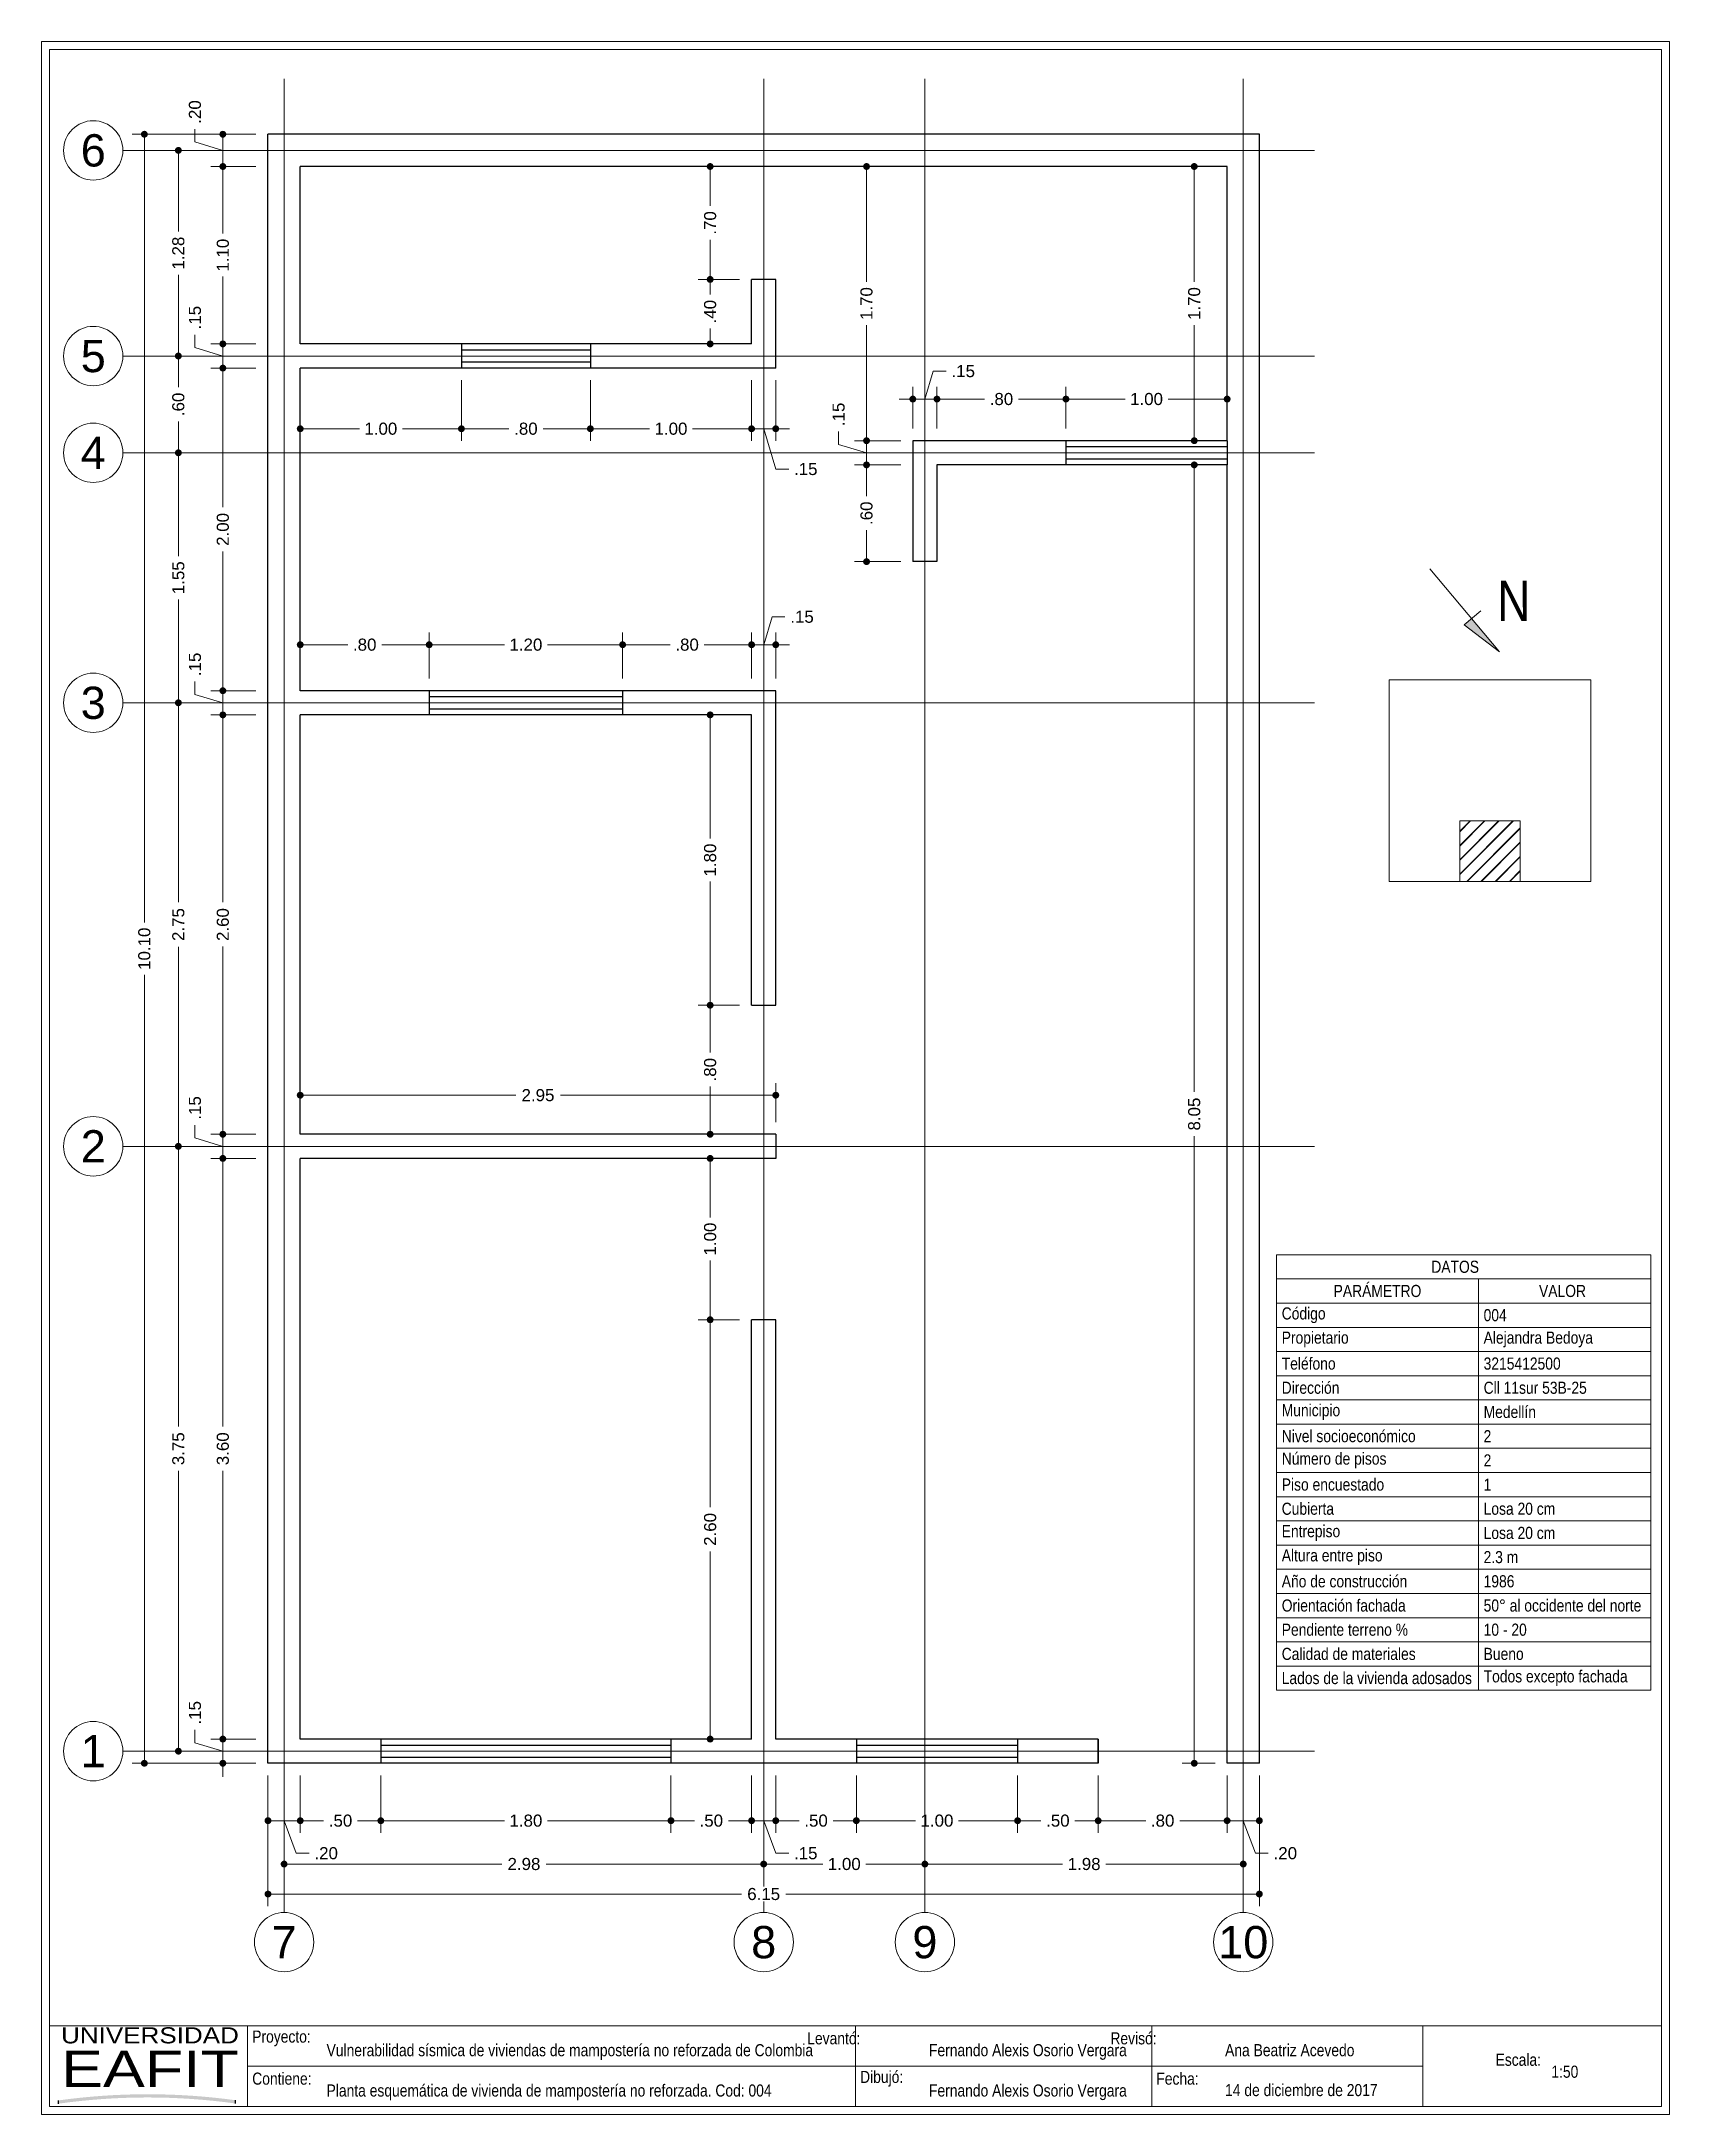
# Paper-space layout 'Layout1' of a CAD drawing. Header units: millimetres. Extents: x 128.399 to 128.601, y 97.372 to 97.629.
# The model-space entities are those that its viewports show. They can reach past a viewport. Long polylines and large blocks are cut down to what shows.
import ezdxf
from ezdxf.enums import TextEntityAlignment as Align

# ---------------------------------------------------------------- set-up
doc = ezdxf.new("R2010")
doc.units = ezdxf.units.MM
doc.header["$LTSCALE"] = 0.001
doc.linetypes.add('CENTER2', pattern=[28.575, 19.05, -3.175, 3.175, -3.175])
for name, color, linetype, lineweight in [('Cotas', 7, 'Continuous', 18), ('Ejes', 160, 'CENTER2', 5), ('Muros', 7, 'Continuous', 30), ('Ventanas', 10, 'Continuous', 25)]:
    doc.layers.add(name, color=color, linetype=linetype, lineweight=lineweight)
doc.layers.add('Eafit', color=7, linetype='Continuous', true_color=0x00006b)
doc.layers.add('Viewports', color=7, linetype='Continuous', lineweight=18, plot=False)
doc.styles.add('Eafit', font='ERASBD.TTF')
doc.styles.get("Standard").update_dxf_attribs({"font": 'arial.ttf'})
doc.styles.add('Texto', font='ARIALN.TTF')
doc.dimstyles.new('1-50', dxfattribs={"dimscale": 50, "dimtxt": 0.0015, "dimasz": 0.00085, "dimexe": 0.0015, "dimexo": 0.0015, "dimgap": 0.0008, "dimtad": 0, "dimzin": 4, "dimdsep": 46, "dimtxsty": 'Standard', "dimblk": 'DOT', "dimcen": 0.09, "dimclrd": 256, "dimclre": 256, "dimclrt": 256, "dimadec": 0, "dimazin": 0, "dimtfac": 1, "dimtmove": 0, "dimatfit": 2, "dimfxl": 0.0015, "dimtfill": 1, "dimtolj": 1, "dimtzin": 4, "dimlwd": -1, "dimlwe": -1, "dimarcsym": 0})

psp = doc.layouts.get("Layout1")

# ---------------------------------------------------------------- texts
at = {"layer": 'Cotas', "style": 'Texto'}
psp.add_text('N', height=0.005, dxfattribs=at).set_placement((128.5821, 97.55929), align=Align.MIDDLE_CENTER)
for s, p in [('Vulnerabilidad sísmica de viviendas de mampostería no reforzada de Colombia', (128.4348, 97.37884)), ('Fernando Alexis Osorio Vergara', (128.50954, 97.37884)), ('Ana Beatriz Acevedo', (128.54628, 97.37884)), ('14 de diciembre de 2017', (128.54628, 97.37389)), ('1:50', (128.58676, 97.37617)), ('Planta esquemática de vivienda de mampostería no reforzada. Cod: 004', (128.4348, 97.37384)), ('Fernando Alexis Osorio Vergara', (128.50954, 97.37384))]:
    psp.add_text(s, height=0.0015, dxfattribs=at).set_placement(p)
at = {"layer": 'Cotas', "char_height": 0.0015, "attachment_point": 6, "style": 'Texto'}
for s, insert, width in [('\\pxqc;DATOS', (128.59864, 97.47672), 0.0476342), ('\\pxqc;PARÁMETRO', (128.57771, 97.47372), 0.0250473), ('\\pxqc;VALOR', (128.60099, 97.47372), 0.0257008), ('\\pxql;Código', (128.56348, 97.47072), 0.010177), ('\\pxql;004', (128.58853, 97.47072), 0.0101769), ('\\pxql;Propietario', (128.56348, 97.46772), 0.010177), ('\\pxql;Alejandra Bedoya', (128.59796, 97.46772), 0.0196039), ('\\pxql;Teléfono', (128.56348, 97.46472), 0.010177), ('\\pxql;3215412500', (128.60321, 97.46472), 0.0248539), ('\\pxql;Dirección', (128.56348, 97.46172), 0.010177), ('\\pxql;Cll 11sur 53B-25', (128.59796, 97.46172), 0.0196039), ('\\pxql;Municipio', (128.56348, 97.45872), 0.010177), ('\\pxql;Medellín', (128.58853, 97.45872), 0.0101769), ('\\pxql;Nivel socioeconómico', (128.57771, 97.45572), 0.0244012), ('\\pxql;2', (128.59603, 97.45572), 0.0176769), ('\\pxql;Número de pisos', (128.57771, 97.45272), 0.0244012), ('\\pxql;2', (128.59603, 97.45272), 0.0176769), ('\\pxql;Piso encuestado', (128.57771, 97.44972), 0.0244012), ('\\pxql;1', (128.59603, 97.44972), 0.0176769), ('\\pxql;Cubierta', (128.56348, 97.44672), 0.010177), ('\\pxql;Losa 20 cm', (128.59796, 97.44672), 0.0196039), ('\\pxql;Entrepiso', (128.56348, 97.44372), 0.010177), ('\\pxql;Losa 20 cm', (128.59796, 97.44372), 0.0196039), ('\\pxql;Altura entre piso', (128.57771, 97.44072), 0.0244012), ('\\pxql;2.3 m', (128.59603, 97.44072), 0.0176769), ('\\pxql;Año de construcción', (128.57771, 97.43772), 0.0244012), ('\\pxql;1986', (128.59753, 97.43772), 0.0191769), ('\\pxql;Orientación fachada', (128.57771, 97.43472), 0.0244012), ('\\pxql;50° al occidente del norte', (128.60321, 97.43472), 0.0248539), ('\\pxql;Pendiente terreno %', (128.5847, 97.43172), 0.0313948), ('\\pxql;10 - 20', (128.60321, 97.43172), 0.0248539), ('\\pxql;Calidad de materiales', (128.5847, 97.42872), 0.0313948), ('\\pxql;Bueno', (128.60321, 97.42872), 0.0248539), ('\\pxql;Lados de la vivienda adosados', (128.5847, 97.42572), 0.0313948), ('\\pxql;Todos excepto fachada', (128.60321, 97.42572), 0.0248539), ('\\pxql;Proyecto:', (128.43944, 97.38105), 0.0138629), ('\\pxql;Escala:', (128.5937, 97.37839), 0.0138629), ('\\pxql;Contiene:', (128.43944, 97.37605), 0.0138629), ('\\pxql;Dibujó:', (128.51486, 97.37605), 0.0138629), ('\\pxql;Fecha:', (128.55161, 97.37605), 0.0138629)]:
    psp.add_mtext(s, dxfattribs=dict(at, insert=insert, width=width))
for s, insert in [('\\pxql;Levantó:', (128.50103, 97.38105)), ('\\pxql;Revisó:', (128.53778, 97.38105))]:
    psp.add_mtext(s, dxfattribs=dict(at, insert=insert))

msp = doc.modelspace()

# ---------------------------------------------------------------- texts
at = {"layer": 'Ejes'}
for s, p in [('6', (2564.149, 886.342)), ('5', (2564.149, 885.067)), ('4', (2564.149, 884.467)), ('3', (2564.149, 882.917)), ('2', (2564.149, 880.167)), ('1', (2564.149, 876.417)), ('7', (2565.333, 875.233)), ('8', (2568.308, 875.233)), ('9', (2569.308, 875.233)), ('10', (2571.283, 875.233))]:
    msp.add_text(s, height=0.2, dxfattribs=at).set_placement(p, align=Align.MIDDLE_CENTER)

# ---------------------------------------------------------------- blocks, each defined once
blk = doc.blocks.new('eafit')
at = {"layer": 'Eafit'}
h = blk.add_hatch(color=256, dxfattribs=at)
h.dxf.hatch_style = 1
h.paths.add_polyline_path([(0.00224, 0.0015), (0.00224, 0.00069, -0.069128), (0.04619, 0.00073), (0.04619, 0.00154, 0.06878)])
for p, q in [((0.00224, 0.00069), (0.00224, 0.0015)), ((0.04619, 0.00073), (0.04619, 0.00154))]:
    blk.add_line(p, q, dxfattribs=at)
at = {"layer": 'Eafit', "style": 'Eafit'}
for s, height, width, p, p2 in [('UNIVERSIDAD', 0.004, 1.005949, (0.00288, 0.01564), (0.047, 0.01564)), ('EAFIT', 0.009, 1.061888, (0.00289, 0.00482), (0.04701, 0.00482))]:
    blk.add_text(s, height=height, dxfattribs=dict(at, width=width)).set_placement(p, p2, align=Align.FIT)
blk = doc.blocks.new('_DOT')
at = {"color": 0, "linetype": 'ByBlock'}
blk.add_line((-0.5, 0), (-1, 0), dxfattribs=at)
at = {"color": 0, "linetype": 'ByBlock', "const_width": 0.5}
blk.add_lwpolyline([(-0.25, 0, 1), (0.25, 0, 1)], format="xyb", close=True, dxfattribs=at)
blk = doc.blocks.new('*D3')
at = {"layer": 'Cotas', "transparency": 16777216}
for p, q in [((2565.158, 880.167), (2564.602, 880.167)), ((2564.677, 880.125), (2564.677, 878.43)), ((2564.677, 876.46), (2564.677, 878.155)), ((2565.158, 876.417), (2564.602, 876.417))]:
    blk.add_line(p, q, dxfattribs=at)
at = {"layer": 'Defpoints', "color": 0, "transparency": 16777216}
for p in [(2564.677, 880.167), (2565.233, 880.167), (2565.233, 876.417)]:
    blk.add_point(p, dxfattribs=at)
at = {"layer": 'Cotas', "transparency": 16777216, "xscale": 0.0425, "yscale": 0.0425, "zscale": 0.0425}
for p, rotation in [((2564.677, 880.167), 90), ((2564.677, 876.417), 270)]:
    blk.add_blockref('_DOT', p, dxfattribs=dict(at, rotation=rotation))
at = {"layer": 'Cotas', "transparency": 16777216, "insert": (2564.677, 878.292), "char_height": 0.075, "attachment_point": 5, "rotation": 90, "bg_fill": 3, "box_fill_scale": 1.1, "bg_fill_color": 256, "bg_fill_true_color": 13158600, "bg_fill_transparency": 0}
blk.add_mtext('\\A1;3.75', dxfattribs=at)
blk = doc.blocks.new('*D4')
at = {"layer": 'Cotas', "transparency": 16777216}
for p, q in [((2564.408, 882.917), (2564.752, 882.917)), ((2564.677, 882.875), (2564.677, 881.681)), ((2564.677, 880.21), (2564.677, 881.404)), ((2565.158, 880.167), (2564.602, 880.167))]:
    blk.add_line(p, q, dxfattribs=at)
at = {"layer": 'Defpoints', "color": 0, "transparency": 16777216}
for p in [(2564.333, 882.917), (2564.677, 882.917), (2565.233, 880.167)]:
    blk.add_point(p, dxfattribs=at)
at = {"layer": 'Cotas', "transparency": 16777216, "xscale": 0.0425, "yscale": 0.0425, "zscale": 0.0425}
for p, rotation in [((2564.677, 882.917), 90), ((2564.677, 880.167), 270)]:
    blk.add_blockref('_DOT', p, dxfattribs=dict(at, rotation=rotation))
at = {"layer": 'Cotas', "transparency": 16777216, "insert": (2564.677, 881.542), "char_height": 0.075, "attachment_point": 5, "rotation": 90, "bg_fill": 3, "box_fill_scale": 1.1, "bg_fill_color": 256, "bg_fill_true_color": 13158600, "bg_fill_transparency": 0}
blk.add_mtext('\\A1;2.75', dxfattribs=at)
blk = doc.blocks.new('*D5')
at = {"layer": 'Cotas', "transparency": 16777216}
for p, q in [((2565.158, 884.467), (2564.602, 884.467)), ((2564.677, 884.425), (2564.677, 883.827)), ((2564.677, 882.96), (2564.677, 883.558)), ((2564.408, 882.917), (2564.752, 882.917))]:
    blk.add_line(p, q, dxfattribs=at)
at = {"layer": 'Defpoints', "color": 0, "transparency": 16777216}
for p in [(2564.677, 884.467), (2565.233, 884.467), (2564.333, 882.917)]:
    blk.add_point(p, dxfattribs=at)
at = {"layer": 'Cotas', "transparency": 16777216, "xscale": 0.0425, "yscale": 0.0425, "zscale": 0.0425}
for p, rotation in [((2564.677, 884.467), 90), ((2564.677, 882.917), 270)]:
    blk.add_blockref('_DOT', p, dxfattribs=dict(at, rotation=rotation))
at = {"layer": 'Cotas', "transparency": 16777216, "insert": (2564.677, 883.692), "char_height": 0.075, "attachment_point": 5, "rotation": 90, "bg_fill": 3, "box_fill_scale": 1.1, "bg_fill_color": 256, "bg_fill_true_color": 13158600, "bg_fill_transparency": 0}
blk.add_mtext('\\A1;1.55', dxfattribs=at)
blk = doc.blocks.new('*D6')
at = {"layer": 'Cotas', "transparency": 16777216}
for p, q in [((2565.158, 886.342), (2564.602, 886.342)), ((2564.677, 886.3), (2564.677, 885.839)), ((2564.677, 885.11), (2564.677, 885.571)), ((2565.158, 885.067), (2564.602, 885.067))]:
    blk.add_line(p, q, dxfattribs=at)
at = {"layer": 'Defpoints', "color": 0, "transparency": 16777216}
for p in [(2564.677, 886.342), (2565.233, 886.342), (2565.233, 885.067)]:
    blk.add_point(p, dxfattribs=at)
at = {"layer": 'Cotas', "transparency": 16777216, "xscale": 0.0425, "yscale": 0.0425, "zscale": 0.0425}
for p, rotation in [((2564.677, 886.342), 90), ((2564.677, 885.067), 270)]:
    blk.add_blockref('_DOT', p, dxfattribs=dict(at, rotation=rotation))
at = {"layer": 'Cotas', "transparency": 16777216, "insert": (2564.677, 885.705), "char_height": 0.075, "attachment_point": 5, "rotation": 90, "bg_fill": 3, "box_fill_scale": 1.1, "bg_fill_color": 256, "bg_fill_true_color": 13158600, "bg_fill_transparency": 0}
blk.add_mtext('\\A1;1.28', dxfattribs=at)
blk = doc.blocks.new('*D7')
at = {"layer": 'Cotas', "transparency": 16777216}
for p, q in [((2565.333, 876.267), (2565.333, 875.642)), ((2568.308, 876.267), (2568.308, 875.642)), ((2565.376, 875.717), (2566.683, 875.717)), ((2568.266, 875.717), (2566.959, 875.717))]:
    blk.add_line(p, q, dxfattribs=at)
at = {"layer": 'Defpoints', "color": 0, "transparency": 16777216}
for p in [(2565.333, 876.342), (2568.308, 876.342), (2568.308, 875.717)]:
    blk.add_point(p, dxfattribs=at)
at = {"layer": 'Cotas', "transparency": 16777216, "xscale": 0.0425, "yscale": 0.0425, "zscale": 0.0425, "rotation": 180}
blk.add_blockref('_DOT', (2565.333, 875.717), dxfattribs=at)
at = {"layer": 'Cotas', "transparency": 16777216, "xscale": 0.0425, "yscale": 0.0425, "zscale": 0.0425}
blk.add_blockref('_DOT', (2568.308, 875.717), dxfattribs=at)
at = {"layer": 'Cotas', "transparency": 16777216, "insert": (2566.821, 875.717), "char_height": 0.075, "attachment_point": 5, "bg_fill": 3, "box_fill_scale": 1.1, "bg_fill_color": 256, "bg_fill_true_color": 13158600, "bg_fill_transparency": 0}
blk.add_mtext('\\A1;2.98', dxfattribs=at)
blk = doc.blocks.new('*D8')
at = {"layer": 'Cotas', "transparency": 16777216}
for p, q in [((2569.308, 876.267), (2569.308, 875.642)), ((2571.283, 876.267), (2571.283, 875.642)), ((2569.351, 875.717), (2570.162, 875.717)), ((2571.241, 875.717), (2570.43, 875.717))]:
    blk.add_line(p, q, dxfattribs=at)
at = {"layer": 'Defpoints', "color": 0, "transparency": 16777216}
for p in [(2569.308, 876.342), (2571.283, 876.342), (2571.283, 875.717)]:
    blk.add_point(p, dxfattribs=at)
at = {"layer": 'Cotas', "transparency": 16777216, "xscale": 0.0425, "yscale": 0.0425, "zscale": 0.0425, "rotation": 180}
blk.add_blockref('_DOT', (2569.308, 875.717), dxfattribs=at)
at = {"layer": 'Cotas', "transparency": 16777216, "xscale": 0.0425, "yscale": 0.0425, "zscale": 0.0425}
blk.add_blockref('_DOT', (2571.283, 875.717), dxfattribs=at)
at = {"layer": 'Cotas', "transparency": 16777216, "insert": (2570.296, 875.717), "char_height": 0.075, "attachment_point": 5, "bg_fill": 3, "box_fill_scale": 1.1, "bg_fill_color": 256, "bg_fill_true_color": 13158600, "bg_fill_transparency": 0}
blk.add_mtext('\\A1;1.98', dxfattribs=at)
blk = doc.blocks.new('*D9')
at = {"layer": 'Cotas', "transparency": 16777216}
for p, q in [((2565.433, 876.267), (2565.433, 875.911)), ((2565.933, 876.267), (2565.933, 875.911)), ((2565.476, 875.986), (2565.578, 875.986)), ((2565.891, 875.986), (2565.789, 875.986))]:
    blk.add_line(p, q, dxfattribs=at)
at = {"layer": 'Defpoints', "color": 0, "transparency": 16777216}
for p in [(2565.433, 876.342), (2565.933, 876.342), (2565.933, 875.986)]:
    blk.add_point(p, dxfattribs=at)
at = {"layer": 'Cotas', "transparency": 16777216, "xscale": 0.0425, "yscale": 0.0425, "zscale": 0.0425, "rotation": 180}
blk.add_blockref('_DOT', (2565.433, 875.986), dxfattribs=at)
at = {"layer": 'Cotas', "transparency": 16777216, "xscale": 0.0425, "yscale": 0.0425, "zscale": 0.0425}
blk.add_blockref('_DOT', (2565.933, 875.986), dxfattribs=at)
at = {"layer": 'Cotas', "transparency": 16777216, "insert": (2565.683, 875.986), "char_height": 0.075, "attachment_point": 5, "bg_fill": 3, "box_fill_scale": 1.1, "bg_fill_color": 256, "bg_fill_true_color": 13158600, "bg_fill_transparency": 0}
blk.add_mtext('\\A1;.50', dxfattribs=at)
blk = doc.blocks.new('*D10')
at = {"layer": 'Cotas', "transparency": 16777216}
for p, q in [((2565.933, 876.267), (2565.933, 875.911)), ((2567.733, 876.267), (2567.733, 875.911)), ((2565.976, 875.986), (2566.7, 875.986)), ((2567.691, 875.986), (2566.967, 875.986))]:
    blk.add_line(p, q, dxfattribs=at)
at = {"layer": 'Defpoints', "color": 0, "transparency": 16777216}
for p in [(2565.933, 876.342), (2567.733, 876.342), (2567.733, 875.986)]:
    blk.add_point(p, dxfattribs=at)
at = {"layer": 'Cotas', "transparency": 16777216, "xscale": 0.0425, "yscale": 0.0425, "zscale": 0.0425, "rotation": 180}
blk.add_blockref('_DOT', (2565.933, 875.986), dxfattribs=at)
at = {"layer": 'Cotas', "transparency": 16777216, "xscale": 0.0425, "yscale": 0.0425, "zscale": 0.0425}
blk.add_blockref('_DOT', (2567.733, 875.986), dxfattribs=at)
at = {"layer": 'Cotas', "transparency": 16777216, "insert": (2566.833, 875.986), "char_height": 0.075, "attachment_point": 5, "bg_fill": 3, "box_fill_scale": 1.1, "bg_fill_color": 256, "bg_fill_true_color": 13158600, "bg_fill_transparency": 0}
blk.add_mtext('\\A1;1.80', dxfattribs=at)
blk = doc.blocks.new('*D11')
at = {"layer": 'Cotas', "transparency": 16777216}
for p, q in [((2568.383, 876.267), (2568.383, 875.911)), ((2568.883, 876.267), (2568.883, 875.911)), ((2568.426, 875.986), (2568.528, 875.986)), ((2568.841, 875.986), (2568.739, 875.986))]:
    blk.add_line(p, q, dxfattribs=at)
at = {"layer": 'Defpoints', "color": 0, "transparency": 16777216}
for p in [(2568.383, 876.342), (2568.883, 876.342), (2568.883, 875.986)]:
    blk.add_point(p, dxfattribs=at)
at = {"layer": 'Cotas', "transparency": 16777216, "xscale": 0.0425, "yscale": 0.0425, "zscale": 0.0425, "rotation": 180}
blk.add_blockref('_DOT', (2568.383, 875.986), dxfattribs=at)
at = {"layer": 'Cotas', "transparency": 16777216, "xscale": 0.0425, "yscale": 0.0425, "zscale": 0.0425}
blk.add_blockref('_DOT', (2568.883, 875.986), dxfattribs=at)
at = {"layer": 'Cotas', "transparency": 16777216, "insert": (2568.633, 875.986), "char_height": 0.075, "attachment_point": 5, "bg_fill": 3, "box_fill_scale": 1.1, "bg_fill_color": 256, "bg_fill_true_color": 13158600, "bg_fill_transparency": 0}
blk.add_mtext('\\A1;.50', dxfattribs=at)
blk = doc.blocks.new('*D12')
at = {"layer": 'Cotas', "transparency": 16777216}
for p, q in [((2568.883, 876.267), (2568.883, 875.911)), ((2569.883, 876.267), (2569.883, 875.911)), ((2568.926, 875.986), (2569.25, 875.986)), ((2569.841, 875.986), (2569.517, 875.986))]:
    blk.add_line(p, q, dxfattribs=at)
at = {"layer": 'Defpoints', "color": 0, "transparency": 16777216}
for p in [(2568.883, 876.342), (2569.883, 876.342), (2569.883, 875.986)]:
    blk.add_point(p, dxfattribs=at)
at = {"layer": 'Cotas', "transparency": 16777216, "xscale": 0.0425, "yscale": 0.0425, "zscale": 0.0425, "rotation": 180}
blk.add_blockref('_DOT', (2568.883, 875.986), dxfattribs=at)
at = {"layer": 'Cotas', "transparency": 16777216, "xscale": 0.0425, "yscale": 0.0425, "zscale": 0.0425}
blk.add_blockref('_DOT', (2569.883, 875.986), dxfattribs=at)
at = {"layer": 'Cotas', "transparency": 16777216, "insert": (2569.383, 875.986), "char_height": 0.075, "attachment_point": 5, "bg_fill": 3, "box_fill_scale": 1.1, "bg_fill_color": 256, "bg_fill_true_color": 13158600, "bg_fill_transparency": 0}
blk.add_mtext('\\A1;1.00', dxfattribs=at)
blk = doc.blocks.new('*D13')
at = {"layer": 'Cotas', "transparency": 16777216}
for p, q in [((2569.883, 876.267), (2569.883, 875.911)), ((2570.383, 876.267), (2570.383, 875.911)), ((2569.926, 875.986), (2570.028, 875.986)), ((2570.341, 875.986), (2570.239, 875.986))]:
    blk.add_line(p, q, dxfattribs=at)
at = {"layer": 'Defpoints', "color": 0, "transparency": 16777216}
for p in [(2569.883, 876.342), (2570.383, 876.342), (2570.383, 875.986)]:
    blk.add_point(p, dxfattribs=at)
at = {"layer": 'Cotas', "transparency": 16777216, "xscale": 0.0425, "yscale": 0.0425, "zscale": 0.0425, "rotation": 180}
blk.add_blockref('_DOT', (2569.883, 875.986), dxfattribs=at)
at = {"layer": 'Cotas', "transparency": 16777216, "xscale": 0.0425, "yscale": 0.0425, "zscale": 0.0425}
blk.add_blockref('_DOT', (2570.383, 875.986), dxfattribs=at)
at = {"layer": 'Cotas', "transparency": 16777216, "insert": (2570.133, 875.986), "char_height": 0.075, "attachment_point": 5, "bg_fill": 3, "box_fill_scale": 1.1, "bg_fill_color": 256, "bg_fill_true_color": 13158600, "bg_fill_transparency": 0}
blk.add_mtext('\\A1;.50', dxfattribs=at)
blk = doc.blocks.new('*D14')
at = {"layer": 'Cotas', "transparency": 16777216}
for p, q in [((2570.383, 876.267), (2570.383, 875.911)), ((2571.183, 876.267), (2571.183, 875.911)), ((2570.426, 875.986), (2570.678, 875.986)), ((2571.141, 875.986), (2570.889, 875.986))]:
    blk.add_line(p, q, dxfattribs=at)
at = {"layer": 'Defpoints', "color": 0, "transparency": 16777216}
for p in [(2570.383, 876.342), (2571.183, 876.342), (2571.183, 875.986)]:
    blk.add_point(p, dxfattribs=at)
at = {"layer": 'Cotas', "transparency": 16777216, "xscale": 0.0425, "yscale": 0.0425, "zscale": 0.0425, "rotation": 180}
blk.add_blockref('_DOT', (2570.383, 875.986), dxfattribs=at)
at = {"layer": 'Cotas', "transparency": 16777216, "xscale": 0.0425, "yscale": 0.0425, "zscale": 0.0425}
blk.add_blockref('_DOT', (2571.183, 875.986), dxfattribs=at)
at = {"layer": 'Cotas', "transparency": 16777216, "insert": (2570.783, 875.986), "char_height": 0.075, "attachment_point": 5, "bg_fill": 3, "box_fill_scale": 1.1, "bg_fill_color": 256, "bg_fill_true_color": 13158600, "bg_fill_transparency": 0}
blk.add_mtext('\\A1;.80', dxfattribs=at)
blk = doc.blocks.new('*D15')
at = {"layer": 'Cotas', "transparency": 16777216}
for p, q in [((2565.158, 880.092), (2564.878, 880.092)), ((2564.953, 880.05), (2564.953, 878.43)), ((2564.953, 876.535), (2564.953, 878.155)), ((2565.158, 876.492), (2564.878, 876.492))]:
    blk.add_line(p, q, dxfattribs=at)
at = {"layer": 'Defpoints', "color": 0, "transparency": 16777216}
for p in [(2564.953, 880.092), (2565.233, 880.092), (2565.233, 876.492)]:
    blk.add_point(p, dxfattribs=at)
at = {"layer": 'Cotas', "transparency": 16777216, "xscale": 0.0425, "yscale": 0.0425, "zscale": 0.0425}
for p, rotation in [((2564.953, 880.092), 90), ((2564.953, 876.492), 270)]:
    blk.add_blockref('_DOT', p, dxfattribs=dict(at, rotation=rotation))
at = {"layer": 'Cotas', "transparency": 16777216, "insert": (2564.953, 878.292), "char_height": 0.075, "attachment_point": 5, "rotation": 90, "bg_fill": 3, "box_fill_scale": 1.1, "bg_fill_color": 256, "bg_fill_true_color": 13158600, "bg_fill_transparency": 0}
blk.add_mtext('\\A1;3.60', dxfattribs=at)
blk = doc.blocks.new('*D16')
at = {"layer": 'Cotas', "transparency": 16777216}
for p, q in [((2565.158, 882.842), (2564.878, 882.842)), ((2564.953, 882.8), (2564.953, 881.68)), ((2564.953, 880.285), (2564.953, 881.405)), ((2565.158, 880.242), (2564.878, 880.242))]:
    blk.add_line(p, q, dxfattribs=at)
at = {"layer": 'Defpoints', "color": 0, "transparency": 16777216}
for p in [(2564.953, 882.842), (2565.233, 882.842), (2565.233, 880.242)]:
    blk.add_point(p, dxfattribs=at)
at = {"layer": 'Cotas', "transparency": 16777216, "xscale": 0.0425, "yscale": 0.0425, "zscale": 0.0425}
for p, rotation in [((2564.953, 882.842), 90), ((2564.953, 880.242), 270)]:
    blk.add_blockref('_DOT', p, dxfattribs=dict(at, rotation=rotation))
at = {"layer": 'Cotas', "transparency": 16777216, "insert": (2564.953, 881.542), "char_height": 0.075, "attachment_point": 5, "rotation": 90, "bg_fill": 3, "box_fill_scale": 1.1, "bg_fill_color": 256, "bg_fill_true_color": 13158600, "bg_fill_transparency": 0}
blk.add_mtext('\\A1;2.60', dxfattribs=at)
blk = doc.blocks.new('*D17')
at = {"layer": 'Cotas', "transparency": 16777216}
for p, q in [((2565.158, 884.992), (2564.878, 884.992)), ((2564.953, 884.95), (2564.953, 884.13)), ((2564.953, 883.035), (2564.953, 883.855)), ((2565.158, 882.992), (2564.878, 882.992))]:
    blk.add_line(p, q, dxfattribs=at)
at = {"layer": 'Defpoints', "color": 0, "transparency": 16777216}
for p in [(2564.953, 884.992), (2565.233, 884.992), (2565.233, 882.992)]:
    blk.add_point(p, dxfattribs=at)
at = {"layer": 'Cotas', "transparency": 16777216, "xscale": 0.0425, "yscale": 0.0425, "zscale": 0.0425}
for p, rotation in [((2564.953, 884.992), 90), ((2564.953, 882.992), 270)]:
    blk.add_blockref('_DOT', p, dxfattribs=dict(at, rotation=rotation))
at = {"layer": 'Cotas', "transparency": 16777216, "insert": (2564.953, 883.992), "char_height": 0.075, "attachment_point": 5, "rotation": 90, "bg_fill": 3, "box_fill_scale": 1.1, "bg_fill_color": 256, "bg_fill_true_color": 13158600, "bg_fill_transparency": 0}
blk.add_mtext('\\A1;2.00', dxfattribs=at)
blk = doc.blocks.new('*D18')
at = {"layer": 'Cotas', "transparency": 16777216}
for p, q in [((2565.158, 886.242), (2564.878, 886.242)), ((2564.953, 886.2), (2564.953, 885.826)), ((2564.953, 885.185), (2564.953, 885.559)), ((2565.158, 885.142), (2564.878, 885.142))]:
    blk.add_line(p, q, dxfattribs=at)
at = {"layer": 'Defpoints', "color": 0, "transparency": 16777216}
for p in [(2564.953, 886.242), (2565.233, 886.242), (2565.233, 885.142)]:
    blk.add_point(p, dxfattribs=at)
at = {"layer": 'Cotas', "transparency": 16777216, "xscale": 0.0425, "yscale": 0.0425, "zscale": 0.0425}
for p, rotation in [((2564.953, 886.242), 90), ((2564.953, 885.142), 270)]:
    blk.add_blockref('_DOT', p, dxfattribs=dict(at, rotation=rotation))
at = {"layer": 'Cotas', "transparency": 16777216, "insert": (2564.953, 885.692), "char_height": 0.075, "attachment_point": 5, "rotation": 90, "bg_fill": 3, "box_fill_scale": 1.1, "bg_fill_color": 256, "bg_fill_true_color": 13158600, "bg_fill_transparency": 0}
blk.add_mtext('\\A1;1.10', dxfattribs=at)
blk = doc.blocks.new('*D19')
at = {"layer": 'Cotas', "transparency": 16777216}
for p, q in [((2568.158, 879.092), (2567.901, 879.092)), ((2567.976, 879.05), (2567.976, 877.93)), ((2567.976, 876.535), (2567.976, 877.655)), ((2568.158, 876.492), (2567.901, 876.492))]:
    blk.add_line(p, q, dxfattribs=at)
at = {"layer": 'Defpoints', "color": 0, "transparency": 16777216}
for p in [(2567.976, 879.092), (2568.233, 879.092), (2568.233, 876.492)]:
    blk.add_point(p, dxfattribs=at)
at = {"layer": 'Cotas', "transparency": 16777216, "xscale": 0.0425, "yscale": 0.0425, "zscale": 0.0425}
for p, rotation in [((2567.976, 879.092), 90), ((2567.976, 876.492), 270)]:
    blk.add_blockref('_DOT', p, dxfattribs=dict(at, rotation=rotation))
at = {"layer": 'Cotas', "transparency": 16777216, "insert": (2567.976, 877.792), "char_height": 0.075, "attachment_point": 5, "rotation": 90, "bg_fill": 3, "box_fill_scale": 1.1, "bg_fill_color": 256, "bg_fill_true_color": 13158600, "bg_fill_transparency": 0}
blk.add_mtext('\\A1;2.60', dxfattribs=at)
blk = doc.blocks.new('*D20')
at = {"layer": 'Cotas', "transparency": 16777216}
for p, q in [((2567.915, 880.092), (2567.901, 880.092)), ((2567.976, 880.05), (2567.976, 879.726)), ((2567.976, 879.135), (2567.976, 879.459)), ((2568.158, 879.092), (2567.901, 879.092))]:
    blk.add_line(p, q, dxfattribs=at)
at = {"layer": 'Defpoints', "color": 0, "transparency": 16777216}
for p in [(2567.976, 880.092), (2567.99, 880.092), (2568.233, 879.092)]:
    blk.add_point(p, dxfattribs=at)
at = {"layer": 'Cotas', "transparency": 16777216, "xscale": 0.0425, "yscale": 0.0425, "zscale": 0.0425}
for p, rotation in [((2567.976, 880.092), 90), ((2567.976, 879.092), 270)]:
    blk.add_blockref('_DOT', p, dxfattribs=dict(at, rotation=rotation))
at = {"layer": 'Cotas', "transparency": 16777216, "insert": (2567.976, 879.592), "char_height": 0.075, "attachment_point": 5, "rotation": 90, "bg_fill": 3, "box_fill_scale": 1.1, "bg_fill_color": 256, "bg_fill_true_color": 13158600, "bg_fill_transparency": 0}
blk.add_mtext('\\A1;1.00', dxfattribs=at)
blk = doc.blocks.new('*D21')
at = {"layer": 'Cotas', "transparency": 16777216}
for p, q in [((2568.158, 881.042), (2567.901, 881.042)), ((2567.976, 881), (2567.976, 880.748)), ((2567.976, 880.285), (2567.976, 880.537)), ((2567.954, 880.242), (2567.901, 880.242))]:
    blk.add_line(p, q, dxfattribs=at)
at = {"layer": 'Defpoints', "color": 0, "transparency": 16777216}
for p in [(2567.976, 881.042), (2568.233, 881.042), (2568.029, 880.242)]:
    blk.add_point(p, dxfattribs=at)
at = {"layer": 'Cotas', "transparency": 16777216, "xscale": 0.0425, "yscale": 0.0425, "zscale": 0.0425}
for p, rotation in [((2567.976, 881.042), 90), ((2567.976, 880.242), 270)]:
    blk.add_blockref('_DOT', p, dxfattribs=dict(at, rotation=rotation))
at = {"layer": 'Cotas', "transparency": 16777216, "insert": (2567.976, 880.642), "char_height": 0.075, "attachment_point": 5, "rotation": 90, "bg_fill": 3, "box_fill_scale": 1.1, "bg_fill_color": 256, "bg_fill_true_color": 13158600, "bg_fill_transparency": 0}
blk.add_mtext('\\A1;.80', dxfattribs=at)
blk = doc.blocks.new('*D22')
at = {"layer": 'Cotas', "transparency": 16777216}
for p, q in [((2568.158, 882.842), (2567.901, 882.842)), ((2567.976, 882.8), (2567.976, 882.076)), ((2567.976, 881.085), (2567.976, 881.809)), ((2568.158, 881.042), (2567.901, 881.042))]:
    blk.add_line(p, q, dxfattribs=at)
at = {"layer": 'Defpoints', "color": 0, "transparency": 16777216}
for p in [(2567.976, 882.842), (2568.233, 882.842), (2568.233, 881.042)]:
    blk.add_point(p, dxfattribs=at)
at = {"layer": 'Cotas', "transparency": 16777216, "xscale": 0.0425, "yscale": 0.0425, "zscale": 0.0425}
for p, rotation in [((2567.976, 882.842), 90), ((2567.976, 881.042), 270)]:
    blk.add_blockref('_DOT', p, dxfattribs=dict(at, rotation=rotation))
at = {"layer": 'Cotas', "transparency": 16777216, "insert": (2567.976, 881.942), "char_height": 0.075, "attachment_point": 5, "rotation": 90, "bg_fill": 3, "box_fill_scale": 1.1, "bg_fill_color": 256, "bg_fill_true_color": 13158600, "bg_fill_transparency": 0}
blk.add_mtext('\\A1;1.80', dxfattribs=at)
blk = doc.blocks.new('*D23')
at = {"layer": 'Cotas', "transparency": 16777216}
for p, q in [((2568.158, 885.542), (2567.901, 885.542)), ((2567.976, 885.5), (2567.976, 885.448)), ((2567.976, 885.185), (2567.976, 885.237)), ((2567.979, 885.142), (2567.901, 885.142))]:
    blk.add_line(p, q, dxfattribs=at)
at = {"layer": 'Defpoints', "color": 0, "transparency": 16777216}
for p in [(2567.976, 885.542), (2568.233, 885.542), (2568.054, 885.142)]:
    blk.add_point(p, dxfattribs=at)
at = {"layer": 'Cotas', "transparency": 16777216, "xscale": 0.0425, "yscale": 0.0425, "zscale": 0.0425}
for p, rotation in [((2567.976, 885.542), 90), ((2567.976, 885.142), 270)]:
    blk.add_blockref('_DOT', p, dxfattribs=dict(at, rotation=rotation))
at = {"layer": 'Cotas', "transparency": 16777216, "insert": (2567.976, 885.342), "char_height": 0.075, "attachment_point": 5, "rotation": 90, "bg_fill": 3, "box_fill_scale": 1.1, "bg_fill_color": 256, "bg_fill_true_color": 13158600, "bg_fill_transparency": 0}
blk.add_mtext('\\A1;.40', dxfattribs=at)
blk = doc.blocks.new('*D24')
at = {"layer": 'Cotas', "transparency": 16777216}
for p, q in [((2568.233, 886.242), (2567.901, 886.242)), ((2567.976, 886.2), (2567.976, 885.998)), ((2567.976, 885.585), (2567.976, 885.787)), ((2568.158, 885.542), (2567.901, 885.542))]:
    blk.add_line(p, q, dxfattribs=at)
at = {"layer": 'Defpoints', "color": 0, "transparency": 16777216}
for p in [(2567.976, 886.242), (2568.308, 886.242), (2568.233, 885.542)]:
    blk.add_point(p, dxfattribs=at)
at = {"layer": 'Cotas', "transparency": 16777216, "xscale": 0.0425, "yscale": 0.0425, "zscale": 0.0425}
for p, rotation in [((2567.976, 886.242), 90), ((2567.976, 885.542), 270)]:
    blk.add_blockref('_DOT', p, dxfattribs=dict(at, rotation=rotation))
at = {"layer": 'Cotas', "transparency": 16777216, "insert": (2567.976, 885.892), "char_height": 0.075, "attachment_point": 5, "rotation": 90, "bg_fill": 3, "box_fill_scale": 1.1, "bg_fill_color": 256, "bg_fill_true_color": 13158600, "bg_fill_transparency": 0}
blk.add_mtext('\\A1;.70', dxfattribs=at)
blk = doc.blocks.new('*D25')
at = {"layer": 'Cotas', "transparency": 16777216}
for p, q in [((2569.158, 884.392), (2568.871, 884.392)), ((2568.946, 884.35), (2568.946, 884.198)), ((2568.946, 883.835), (2568.946, 883.987)), ((2569.158, 883.792), (2568.871, 883.792))]:
    blk.add_line(p, q, dxfattribs=at)
at = {"layer": 'Defpoints', "color": 0, "transparency": 16777216}
for p in [(2568.946, 884.392), (2569.233, 884.392), (2569.233, 883.792)]:
    blk.add_point(p, dxfattribs=at)
at = {"layer": 'Cotas', "transparency": 16777216, "xscale": 0.0425, "yscale": 0.0425, "zscale": 0.0425}
for p, rotation in [((2568.946, 884.392), 90), ((2568.946, 883.792), 270)]:
    blk.add_blockref('_DOT', p, dxfattribs=dict(at, rotation=rotation))
at = {"layer": 'Cotas', "transparency": 16777216, "insert": (2568.946, 884.092), "char_height": 0.075, "attachment_point": 5, "rotation": 90, "bg_fill": 3, "box_fill_scale": 1.1, "bg_fill_color": 256, "bg_fill_true_color": 13158600, "bg_fill_transparency": 0}
blk.add_mtext('\\A1;.60', dxfattribs=at)
blk = doc.blocks.new('*D26')
at = {"layer": 'Cotas', "transparency": 16777216}
for p, q in [((2568.952, 886.242), (2568.871, 886.242)), ((2568.946, 886.2), (2568.946, 885.526)), ((2568.946, 884.585), (2568.946, 885.259)), ((2569.158, 884.542), (2568.871, 884.542))]:
    blk.add_line(p, q, dxfattribs=at)
at = {"layer": 'Defpoints', "color": 0, "transparency": 16777216}
for p in [(2568.946, 886.242), (2569.027, 886.242), (2569.233, 884.542)]:
    blk.add_point(p, dxfattribs=at)
at = {"layer": 'Cotas', "transparency": 16777216, "xscale": 0.0425, "yscale": 0.0425, "zscale": 0.0425}
for p, rotation in [((2568.946, 886.242), 90), ((2568.946, 884.542), 270)]:
    blk.add_blockref('_DOT', p, dxfattribs=dict(at, rotation=rotation))
at = {"layer": 'Cotas', "transparency": 16777216, "insert": (2568.946, 885.392), "char_height": 0.075, "attachment_point": 5, "rotation": 90, "bg_fill": 3, "box_fill_scale": 1.1, "bg_fill_color": 256, "bg_fill_true_color": 13158600, "bg_fill_transparency": 0}
blk.add_mtext('\\A1;1.70', dxfattribs=at)
blk = doc.blocks.new('*D27')
at = {"layer": 'Cotas', "transparency": 16777216}
for p, q in [((2569.383, 884.617), (2569.383, 884.875)), ((2570.183, 884.617), (2570.183, 884.875)), ((2569.426, 884.8), (2569.678, 884.8)), ((2570.141, 884.8), (2569.889, 884.8))]:
    blk.add_line(p, q, dxfattribs=at)
at = {"layer": 'Defpoints', "color": 0, "transparency": 16777216}
for p in [(2570.183, 884.8), (2569.383, 884.542), (2570.183, 884.542)]:
    blk.add_point(p, dxfattribs=at)
at = {"layer": 'Cotas', "transparency": 16777216, "xscale": 0.0425, "yscale": 0.0425, "zscale": 0.0425, "rotation": 180}
blk.add_blockref('_DOT', (2569.383, 884.8), dxfattribs=at)
at = {"layer": 'Cotas', "transparency": 16777216, "xscale": 0.0425, "yscale": 0.0425, "zscale": 0.0425}
blk.add_blockref('_DOT', (2570.183, 884.8), dxfattribs=at)
at = {"layer": 'Cotas', "transparency": 16777216, "insert": (2569.783, 884.8), "char_height": 0.075, "attachment_point": 5, "bg_fill": 3, "box_fill_scale": 1.1, "bg_fill_color": 256, "bg_fill_true_color": 13158600, "bg_fill_transparency": 0}
blk.add_mtext('\\A1;.80', dxfattribs=at)
blk = doc.blocks.new('*D28')
at = {"layer": 'Cotas', "transparency": 16777216}
for p, q in [((2570.183, 884.617), (2570.183, 884.875)), ((2571.183, 884.617), (2571.183, 884.875)), ((2570.226, 884.8), (2570.55, 884.8)), ((2571.141, 884.8), (2570.817, 884.8))]:
    blk.add_line(p, q, dxfattribs=at)
at = {"layer": 'Defpoints', "color": 0, "transparency": 16777216}
for p in [(2571.183, 884.8), (2570.183, 884.542), (2571.183, 884.542)]:
    blk.add_point(p, dxfattribs=at)
at = {"layer": 'Cotas', "transparency": 16777216, "xscale": 0.0425, "yscale": 0.0425, "zscale": 0.0425, "rotation": 180}
blk.add_blockref('_DOT', (2570.183, 884.8), dxfattribs=at)
at = {"layer": 'Cotas', "transparency": 16777216, "xscale": 0.0425, "yscale": 0.0425, "zscale": 0.0425}
blk.add_blockref('_DOT', (2571.183, 884.8), dxfattribs=at)
at = {"layer": 'Cotas', "transparency": 16777216, "insert": (2570.683, 884.8), "char_height": 0.075, "attachment_point": 5, "bg_fill": 3, "box_fill_scale": 1.1, "bg_fill_color": 256, "bg_fill_true_color": 13158600, "bg_fill_transparency": 0}
blk.add_mtext('\\A1;1.00', dxfattribs=at)
blk = doc.blocks.new('*D29')
at = {"layer": 'Cotas', "transparency": 16777216}
for p, q in [((2565.433, 880.317), (2565.433, 880.559)), ((2565.476, 880.484), (2566.77, 880.484)), ((2568.341, 880.484), (2567.047, 880.484)), ((2568.383, 880.317), (2568.383, 880.559))]:
    blk.add_line(p, q, dxfattribs=at)
at = {"layer": 'Defpoints', "color": 0, "transparency": 16777216}
for p in [(2568.383, 880.484), (2565.433, 880.242), (2568.383, 880.242)]:
    blk.add_point(p, dxfattribs=at)
at = {"layer": 'Cotas', "transparency": 16777216, "xscale": 0.0425, "yscale": 0.0425, "zscale": 0.0425, "rotation": 180}
blk.add_blockref('_DOT', (2565.433, 880.484), dxfattribs=at)
at = {"layer": 'Cotas', "transparency": 16777216, "xscale": 0.0425, "yscale": 0.0425, "zscale": 0.0425}
blk.add_blockref('_DOT', (2568.383, 880.484), dxfattribs=at)
at = {"layer": 'Cotas', "transparency": 16777216, "insert": (2566.908, 880.484), "char_height": 0.075, "attachment_point": 5, "bg_fill": 3, "box_fill_scale": 1.1, "bg_fill_color": 256, "bg_fill_true_color": 13158600, "bg_fill_transparency": 0}
blk.add_mtext('\\A1;2.95', dxfattribs=at)
blk = doc.blocks.new('*D30')
at = {"layer": 'Cotas', "transparency": 16777216}
for p, q in [((2565.433, 883.067), (2565.433, 883.352)), ((2565.476, 883.277), (2565.728, 883.277)), ((2566.191, 883.277), (2565.939, 883.277)), ((2566.233, 883.067), (2566.233, 883.352))]:
    blk.add_line(p, q, dxfattribs=at)
at = {"layer": 'Defpoints', "color": 0, "transparency": 16777216}
for p in [(2566.233, 883.277), (2565.433, 882.992), (2566.233, 882.992)]:
    blk.add_point(p, dxfattribs=at)
at = {"layer": 'Cotas', "transparency": 16777216, "xscale": 0.0425, "yscale": 0.0425, "zscale": 0.0425, "rotation": 180}
blk.add_blockref('_DOT', (2565.433, 883.277), dxfattribs=at)
at = {"layer": 'Cotas', "transparency": 16777216, "xscale": 0.0425, "yscale": 0.0425, "zscale": 0.0425}
blk.add_blockref('_DOT', (2566.233, 883.277), dxfattribs=at)
at = {"layer": 'Cotas', "transparency": 16777216, "insert": (2565.833, 883.277), "char_height": 0.075, "attachment_point": 5, "bg_fill": 3, "box_fill_scale": 1.1, "bg_fill_color": 256, "bg_fill_true_color": 13158600, "bg_fill_transparency": 0}
blk.add_mtext('\\A1;.80', dxfattribs=at)
blk = doc.blocks.new('*D31')
at = {"layer": 'Cotas', "transparency": 16777216}
for p, q in [((2566.233, 883.067), (2566.233, 883.352)), ((2566.276, 883.277), (2566.7, 883.277)), ((2567.391, 883.277), (2566.967, 883.277)), ((2567.433, 883.067), (2567.433, 883.352))]:
    blk.add_line(p, q, dxfattribs=at)
at = {"layer": 'Defpoints', "color": 0, "transparency": 16777216}
for p in [(2567.433, 883.277), (2566.233, 882.992), (2567.433, 882.992)]:
    blk.add_point(p, dxfattribs=at)
at = {"layer": 'Cotas', "transparency": 16777216, "xscale": 0.0425, "yscale": 0.0425, "zscale": 0.0425, "rotation": 180}
blk.add_blockref('_DOT', (2566.233, 883.277), dxfattribs=at)
at = {"layer": 'Cotas', "transparency": 16777216, "xscale": 0.0425, "yscale": 0.0425, "zscale": 0.0425}
blk.add_blockref('_DOT', (2567.433, 883.277), dxfattribs=at)
at = {"layer": 'Cotas', "transparency": 16777216, "insert": (2566.833, 883.277), "char_height": 0.075, "attachment_point": 5, "bg_fill": 3, "box_fill_scale": 1.1, "bg_fill_color": 256, "bg_fill_true_color": 13158600, "bg_fill_transparency": 0}
blk.add_mtext('\\A1;1.20', dxfattribs=at)
blk = doc.blocks.new('*D32')
at = {"layer": 'Cotas', "transparency": 16777216}
for p, q in [((2567.433, 883.067), (2567.433, 883.352)), ((2567.476, 883.277), (2567.728, 883.277)), ((2568.191, 883.277), (2567.939, 883.277)), ((2568.233, 883.067), (2568.233, 883.352))]:
    blk.add_line(p, q, dxfattribs=at)
at = {"layer": 'Defpoints', "color": 0, "transparency": 16777216}
for p in [(2568.233, 883.277), (2567.433, 882.992), (2568.233, 882.992)]:
    blk.add_point(p, dxfattribs=at)
at = {"layer": 'Cotas', "transparency": 16777216, "xscale": 0.0425, "yscale": 0.0425, "zscale": 0.0425, "rotation": 180}
blk.add_blockref('_DOT', (2567.433, 883.277), dxfattribs=at)
at = {"layer": 'Cotas', "transparency": 16777216, "xscale": 0.0425, "yscale": 0.0425, "zscale": 0.0425}
blk.add_blockref('_DOT', (2568.233, 883.277), dxfattribs=at)
at = {"layer": 'Cotas', "transparency": 16777216, "insert": (2567.833, 883.277), "char_height": 0.075, "attachment_point": 5, "bg_fill": 3, "box_fill_scale": 1.1, "bg_fill_color": 256, "bg_fill_true_color": 13158600, "bg_fill_transparency": 0}
blk.add_mtext('\\A1;.80', dxfattribs=at)
blk = doc.blocks.new('*D33')
at = {"layer": 'Cotas', "transparency": 16777216}
for p, q in [((2565.433, 884.917), (2565.433, 884.541)), ((2566.433, 884.917), (2566.433, 884.541)), ((2565.476, 884.616), (2565.8, 884.616)), ((2566.391, 884.616), (2566.067, 884.616))]:
    blk.add_line(p, q, dxfattribs=at)
at = {"layer": 'Defpoints', "color": 0, "transparency": 16777216}
for p in [(2565.433, 884.992), (2566.433, 884.992), (2566.433, 884.616)]:
    blk.add_point(p, dxfattribs=at)
at = {"layer": 'Cotas', "transparency": 16777216, "xscale": 0.0425, "yscale": 0.0425, "zscale": 0.0425, "rotation": 180}
blk.add_blockref('_DOT', (2565.433, 884.616), dxfattribs=at)
at = {"layer": 'Cotas', "transparency": 16777216, "xscale": 0.0425, "yscale": 0.0425, "zscale": 0.0425}
blk.add_blockref('_DOT', (2566.433, 884.616), dxfattribs=at)
at = {"layer": 'Cotas', "transparency": 16777216, "insert": (2565.933, 884.616), "char_height": 0.075, "attachment_point": 5, "bg_fill": 3, "box_fill_scale": 1.1, "bg_fill_color": 256, "bg_fill_true_color": 13158600, "bg_fill_transparency": 0}
blk.add_mtext('\\A1;1.00', dxfattribs=at)
blk = doc.blocks.new('*D34')
at = {"layer": 'Cotas', "transparency": 16777216}
for p, q in [((2566.433, 884.917), (2566.433, 884.541)), ((2567.233, 884.917), (2567.233, 884.541)), ((2566.476, 884.616), (2566.728, 884.616)), ((2567.191, 884.616), (2566.939, 884.616))]:
    blk.add_line(p, q, dxfattribs=at)
at = {"layer": 'Defpoints', "color": 0, "transparency": 16777216}
for p in [(2566.433, 884.992), (2567.233, 884.992), (2567.233, 884.616)]:
    blk.add_point(p, dxfattribs=at)
at = {"layer": 'Cotas', "transparency": 16777216, "xscale": 0.0425, "yscale": 0.0425, "zscale": 0.0425, "rotation": 180}
blk.add_blockref('_DOT', (2566.433, 884.616), dxfattribs=at)
at = {"layer": 'Cotas', "transparency": 16777216, "xscale": 0.0425, "yscale": 0.0425, "zscale": 0.0425}
blk.add_blockref('_DOT', (2567.233, 884.616), dxfattribs=at)
at = {"layer": 'Cotas', "transparency": 16777216, "insert": (2566.833, 884.616), "char_height": 0.075, "attachment_point": 5, "bg_fill": 3, "box_fill_scale": 1.1, "bg_fill_color": 256, "bg_fill_true_color": 13158600, "bg_fill_transparency": 0}
blk.add_mtext('\\A1;.80', dxfattribs=at)
blk = doc.blocks.new('*D35')
at = {"layer": 'Cotas', "transparency": 16777216}
for p, q in [((2567.233, 884.917), (2567.233, 884.541)), ((2568.233, 884.917), (2568.233, 884.541)), ((2567.276, 884.616), (2567.6, 884.616)), ((2568.191, 884.616), (2567.867, 884.616))]:
    blk.add_line(p, q, dxfattribs=at)
at = {"layer": 'Defpoints', "color": 0, "transparency": 16777216}
for p in [(2567.233, 884.992), (2568.233, 884.992), (2568.233, 884.616)]:
    blk.add_point(p, dxfattribs=at)
at = {"layer": 'Cotas', "transparency": 16777216, "xscale": 0.0425, "yscale": 0.0425, "zscale": 0.0425, "rotation": 180}
blk.add_blockref('_DOT', (2567.233, 884.616), dxfattribs=at)
at = {"layer": 'Cotas', "transparency": 16777216, "xscale": 0.0425, "yscale": 0.0425, "zscale": 0.0425}
blk.add_blockref('_DOT', (2568.233, 884.616), dxfattribs=at)
at = {"layer": 'Cotas', "transparency": 16777216, "insert": (2567.733, 884.616), "char_height": 0.075, "attachment_point": 5, "bg_fill": 3, "box_fill_scale": 1.1, "bg_fill_color": 256, "bg_fill_true_color": 13158600, "bg_fill_transparency": 0}
blk.add_mtext('\\A1;1.00', dxfattribs=at)
blk = doc.blocks.new('*D37')
at = {"layer": 'Cotas', "transparency": 16777216}
for p, q in [((2564.78, 886.394), (2564.78, 886.474)), ((2564.953, 886.342), (2564.78, 886.394)), ((2565.158, 886.442), (2564.878, 886.442)), ((2564.953, 886.285), (2564.953, 886.4)), ((2565.158, 886.242), (2564.878, 886.242))]:
    blk.add_line(p, q, dxfattribs=at)
at = {"layer": 'Defpoints', "color": 0, "transparency": 16777216}
for p in [(2564.953, 886.442), (2565.233, 886.442), (2565.233, 886.242)]:
    blk.add_point(p, dxfattribs=at)
at = {"layer": 'Cotas', "transparency": 16777216, "xscale": 0.0425, "yscale": 0.0425, "zscale": 0.0425}
for p, rotation in [((2564.953, 886.442), 90), ((2564.953, 886.242), 270)]:
    blk.add_blockref('_DOT', p, dxfattribs=dict(at, rotation=rotation))
at = {"layer": 'Cotas', "transparency": 16777216, "insert": (2564.78, 886.58), "char_height": 0.075, "attachment_point": 5, "rotation": 90, "bg_fill": 3, "box_fill_scale": 1.1, "bg_fill_color": 256, "bg_fill_true_color": 13158600, "bg_fill_transparency": 0}
blk.add_mtext('\\A1;.20', dxfattribs=at)
blk = doc.blocks.new('*D38')
at = {"layer": 'Cotas', "transparency": 16777216}
for p, q in [((2564.78, 882.969), (2564.78, 883.049)), ((2564.953, 883.035), (2564.953, 883.077)), ((2564.953, 882.917), (2564.78, 882.969)), ((2564.953, 882.842), (2564.953, 882.992)), ((2564.953, 882.842), (2564.953, 882.992)), ((2565.158, 882.842), (2564.878, 882.842)), ((2564.953, 882.8), (2564.953, 882.757))]:
    blk.add_line(p, q, dxfattribs=at)
at = {"layer": 'Defpoints', "color": 0, "transparency": 16777216}
for p in [(2564.953, 882.992), (2564.953, 882.992), (2565.233, 882.842)]:
    blk.add_point(p, dxfattribs=at)
at = {"layer": 'Cotas', "transparency": 16777216, "xscale": 0.0425, "yscale": 0.0425, "zscale": 0.0425}
for p, rotation in [((2564.953, 882.992), 270), ((2564.953, 882.842), 90)]:
    blk.add_blockref('_DOT', p, dxfattribs=dict(at, rotation=rotation))
at = {"layer": 'Cotas', "transparency": 16777216, "insert": (2564.78, 883.155), "char_height": 0.075, "attachment_point": 5, "rotation": 90, "bg_fill": 3, "box_fill_scale": 1.1, "bg_fill_color": 256, "bg_fill_true_color": 13158600, "bg_fill_transparency": 0}
blk.add_mtext('\\A1;.15', dxfattribs=at)
blk = doc.blocks.new('*D39')
at = {"layer": 'Cotas', "transparency": 16777216}
for p, q in [((2564.953, 880.285), (2564.953, 880.327)), ((2564.78, 880.219), (2564.78, 880.299)), ((2564.953, 880.167), (2564.78, 880.219)), ((2565.158, 880.242), (2564.878, 880.242)), ((2564.953, 880.092), (2564.953, 880.242)), ((2564.953, 880.092), (2564.953, 880.242)), ((2565.158, 880.092), (2564.878, 880.092)), ((2564.953, 880.05), (2564.953, 880.007))]:
    blk.add_line(p, q, dxfattribs=at)
at = {"layer": 'Defpoints', "color": 0, "transparency": 16777216}
for p in [(2564.953, 880.242), (2565.233, 880.242), (2565.233, 880.092)]:
    blk.add_point(p, dxfattribs=at)
at = {"layer": 'Cotas', "transparency": 16777216, "xscale": 0.0425, "yscale": 0.0425, "zscale": 0.0425}
for p, rotation in [((2564.953, 880.242), 270), ((2564.953, 880.092), 90)]:
    blk.add_blockref('_DOT', p, dxfattribs=dict(at, rotation=rotation))
at = {"layer": 'Cotas', "transparency": 16777216, "insert": (2564.78, 880.405), "char_height": 0.075, "attachment_point": 5, "rotation": 90, "bg_fill": 3, "box_fill_scale": 1.1, "bg_fill_color": 256, "bg_fill_true_color": 13158600, "bg_fill_transparency": 0}
blk.add_mtext('\\A1;.15', dxfattribs=at)
blk = doc.blocks.new('*D40')
at = {"layer": 'Cotas', "transparency": 16777216}
for p, q in [((2565.233, 876.267), (2565.233, 875.911)), ((2565.433, 876.267), (2565.433, 875.911)), ((2565.391, 875.986), (2565.276, 875.986)), ((2565.333, 875.986), (2565.408, 875.784)), ((2565.408, 875.784), (2565.488, 875.784))]:
    blk.add_line(p, q, dxfattribs=at)
at = {"layer": 'Defpoints', "color": 0, "transparency": 16777216}
for p in [(2565.233, 876.342), (2565.433, 876.342), (2565.233, 875.986)]:
    blk.add_point(p, dxfattribs=at)
at = {"layer": 'Cotas', "transparency": 16777216, "xscale": 0.0425, "yscale": 0.0425, "zscale": 0.0425, "rotation": 180}
blk.add_blockref('_DOT', (2565.233, 875.986), dxfattribs=at)
at = {"layer": 'Cotas', "transparency": 16777216, "xscale": 0.0425, "yscale": 0.0425, "zscale": 0.0425}
blk.add_blockref('_DOT', (2565.433, 875.986), dxfattribs=at)
at = {"layer": 'Cotas', "transparency": 16777216, "insert": (2565.594, 875.784), "char_height": 0.075, "attachment_point": 5, "bg_fill": 3, "box_fill_scale": 1.1, "bg_fill_color": 256, "bg_fill_true_color": 13158600, "bg_fill_transparency": 0}
blk.add_mtext('\\A1;.20', dxfattribs=at)
blk = doc.blocks.new('*D41')
at = {"layer": 'Cotas', "transparency": 16777216}
for p, q in [((2567.733, 876.267), (2567.733, 875.911)), ((2568.233, 876.267), (2568.233, 875.911)), ((2567.776, 875.986), (2567.878, 875.986)), ((2568.191, 875.986), (2568.089, 875.986))]:
    blk.add_line(p, q, dxfattribs=at)
at = {"layer": 'Defpoints', "color": 0, "transparency": 16777216}
for p in [(2567.733, 876.342), (2568.233, 876.342), (2568.233, 875.986)]:
    blk.add_point(p, dxfattribs=at)
at = {"layer": 'Cotas', "transparency": 16777216, "xscale": 0.0425, "yscale": 0.0425, "zscale": 0.0425, "rotation": 180}
blk.add_blockref('_DOT', (2567.733, 875.986), dxfattribs=at)
at = {"layer": 'Cotas', "transparency": 16777216, "xscale": 0.0425, "yscale": 0.0425, "zscale": 0.0425}
blk.add_blockref('_DOT', (2568.233, 875.986), dxfattribs=at)
at = {"layer": 'Cotas', "transparency": 16777216, "insert": (2567.983, 875.986), "char_height": 0.075, "attachment_point": 5, "bg_fill": 3, "box_fill_scale": 1.1, "bg_fill_color": 256, "bg_fill_true_color": 13158600, "bg_fill_transparency": 0}
blk.add_mtext('\\A1;.50', dxfattribs=at)
blk = doc.blocks.new('*D42')
at = {"layer": 'Cotas', "transparency": 16777216}
for p, q in [((2568.233, 876.267), (2568.233, 875.911)), ((2568.383, 876.267), (2568.383, 875.911)), ((2568.191, 875.986), (2568.148, 875.986)), ((2568.233, 875.986), (2568.383, 875.986)), ((2568.233, 875.986), (2568.383, 875.986)), ((2568.308, 875.986), (2568.383, 875.784)), ((2568.426, 875.986), (2568.468, 875.986)), ((2568.383, 875.784), (2568.463, 875.784))]:
    blk.add_line(p, q, dxfattribs=at)
at = {"layer": 'Defpoints', "color": 0, "transparency": 16777216}
for p in [(2568.233, 876.342), (2568.383, 876.342), (2568.383, 875.986)]:
    blk.add_point(p, dxfattribs=at)
at = {"layer": 'Cotas', "transparency": 16777216, "xscale": 0.0425, "yscale": 0.0425, "zscale": 0.0425}
blk.add_blockref('_DOT', (2568.233, 875.986), dxfattribs=at)
at = {"layer": 'Cotas', "transparency": 16777216, "xscale": 0.0425, "yscale": 0.0425, "zscale": 0.0425, "rotation": 180}
blk.add_blockref('_DOT', (2568.383, 875.986), dxfattribs=at)
at = {"layer": 'Cotas', "transparency": 16777216, "insert": (2568.569, 875.784), "char_height": 0.075, "attachment_point": 5, "bg_fill": 3, "box_fill_scale": 1.1, "bg_fill_color": 256, "bg_fill_true_color": 13158600, "bg_fill_transparency": 0}
blk.add_mtext('\\A1;.15', dxfattribs=at)
blk = doc.blocks.new('*D43')
at = {"layer": 'Cotas', "transparency": 16777216}
for p, q in [((2571.183, 876.267), (2571.183, 875.911)), ((2571.383, 876.267), (2571.383, 875.911)), ((2571.226, 875.986), (2571.341, 875.986)), ((2571.283, 875.986), (2571.358, 875.784)), ((2571.358, 875.784), (2571.438, 875.784))]:
    blk.add_line(p, q, dxfattribs=at)
at = {"layer": 'Defpoints', "color": 0, "transparency": 16777216}
for p in [(2571.183, 876.342), (2571.383, 876.342), (2571.383, 875.986)]:
    blk.add_point(p, dxfattribs=at)
at = {"layer": 'Cotas', "transparency": 16777216, "xscale": 0.0425, "yscale": 0.0425, "zscale": 0.0425, "rotation": 180}
blk.add_blockref('_DOT', (2571.183, 875.986), dxfattribs=at)
at = {"layer": 'Cotas', "transparency": 16777216, "xscale": 0.0425, "yscale": 0.0425, "zscale": 0.0425}
blk.add_blockref('_DOT', (2571.383, 875.986), dxfattribs=at)
at = {"layer": 'Cotas', "transparency": 16777216, "insert": (2571.544, 875.784), "char_height": 0.075, "attachment_point": 5, "bg_fill": 3, "box_fill_scale": 1.1, "bg_fill_color": 256, "bg_fill_true_color": 13158600, "bg_fill_transparency": 0}
blk.add_mtext('\\A1;.20', dxfattribs=at)
blk = doc.blocks.new('*D44')
at = {"layer": 'Cotas', "transparency": 16777216}
for p, q in [((2564.78, 876.469), (2564.78, 876.549)), ((2564.953, 876.417), (2564.78, 876.469)), ((2565.158, 876.492), (2564.878, 876.492)), ((2564.953, 876.535), (2564.953, 876.577)), ((2564.953, 876.492), (2564.953, 876.342)), ((2564.953, 876.492), (2564.953, 876.342)), ((2565.158, 876.342), (2564.878, 876.342)), ((2564.953, 876.3), (2564.953, 876.257))]:
    blk.add_line(p, q, dxfattribs=at)
at = {"layer": 'Defpoints', "color": 0, "transparency": 16777216}
for p in [(2565.233, 876.492), (2564.953, 876.342), (2565.233, 876.342)]:
    blk.add_point(p, dxfattribs=at)
at = {"layer": 'Cotas', "transparency": 16777216, "xscale": 0.0425, "yscale": 0.0425, "zscale": 0.0425}
for p, rotation in [((2564.953, 876.492), 270), ((2564.953, 876.342), 90)]:
    blk.add_blockref('_DOT', p, dxfattribs=dict(at, rotation=rotation))
at = {"layer": 'Cotas', "transparency": 16777216, "insert": (2564.78, 876.655), "char_height": 0.075, "attachment_point": 5, "rotation": 90, "bg_fill": 3, "box_fill_scale": 1.1, "bg_fill_color": 256, "bg_fill_true_color": 13158600, "bg_fill_transparency": 0}
blk.add_mtext('\\A1;.15', dxfattribs=at)
blk = doc.blocks.new('*D45')
at = {"layer": 'Cotas', "transparency": 16777216}
for p, q in [((2568.233, 884.917), (2568.233, 884.541)), ((2568.383, 884.917), (2568.383, 884.541)), ((2568.191, 884.616), (2568.148, 884.616)), ((2568.233, 884.616), (2568.383, 884.616)), ((2568.233, 884.616), (2568.383, 884.616)), ((2568.308, 884.616), (2568.383, 884.366)), ((2568.426, 884.616), (2568.468, 884.616)), ((2568.383, 884.366), (2568.463, 884.366))]:
    blk.add_line(p, q, dxfattribs=at)
at = {"layer": 'Defpoints', "color": 0, "transparency": 16777216}
for p in [(2568.233, 884.992), (2568.383, 884.992), (2568.383, 884.616)]:
    blk.add_point(p, dxfattribs=at)
at = {"layer": 'Cotas', "transparency": 16777216, "xscale": 0.0425, "yscale": 0.0425, "zscale": 0.0425}
blk.add_blockref('_DOT', (2568.233, 884.616), dxfattribs=at)
at = {"layer": 'Cotas', "transparency": 16777216, "xscale": 0.0425, "yscale": 0.0425, "zscale": 0.0425, "rotation": 180}
blk.add_blockref('_DOT', (2568.383, 884.616), dxfattribs=at)
at = {"layer": 'Cotas', "transparency": 16777216, "insert": (2568.569, 884.366), "char_height": 0.075, "attachment_point": 5, "bg_fill": 3, "box_fill_scale": 1.1, "bg_fill_color": 256, "bg_fill_true_color": 13158600, "bg_fill_transparency": 0}
blk.add_mtext('\\A1;.15', dxfattribs=at)
blk = doc.blocks.new('*D46')
at = {"layer": 'Cotas', "transparency": 16777216}
for p, q in [((2568.773, 884.519), (2568.773, 884.599)), ((2568.946, 884.585), (2568.946, 884.627)), ((2568.946, 884.467), (2568.773, 884.519)), ((2569.158, 884.542), (2568.871, 884.542)), ((2568.946, 884.542), (2568.946, 884.392)), ((2568.946, 884.542), (2568.946, 884.392)), ((2569.158, 884.392), (2568.871, 884.392)), ((2568.946, 884.35), (2568.946, 884.307))]:
    blk.add_line(p, q, dxfattribs=at)
at = {"layer": 'Defpoints', "color": 0, "transparency": 16777216}
for p in [(2569.233, 884.542), (2568.946, 884.392), (2569.233, 884.392)]:
    blk.add_point(p, dxfattribs=at)
at = {"layer": 'Cotas', "transparency": 16777216, "xscale": 0.0425, "yscale": 0.0425, "zscale": 0.0425}
for p, rotation in [((2568.946, 884.542), 270), ((2568.946, 884.392), 90)]:
    blk.add_blockref('_DOT', p, dxfattribs=dict(at, rotation=rotation))
at = {"layer": 'Cotas', "transparency": 16777216, "insert": (2568.773, 884.705), "char_height": 0.075, "attachment_point": 5, "rotation": 90, "bg_fill": 3, "box_fill_scale": 1.1, "bg_fill_color": 256, "bg_fill_true_color": 13158600, "bg_fill_transparency": 0}
blk.add_mtext('\\A1;.15', dxfattribs=at)
blk = doc.blocks.new('*D47')
at = {"layer": 'Cotas', "transparency": 16777216}
for p, q in [((2569.308, 884.8), (2569.36, 884.973)), ((2569.36, 884.973), (2569.44, 884.973)), ((2569.233, 884.617), (2569.233, 884.875)), ((2569.383, 884.617), (2569.383, 884.875)), ((2569.191, 884.8), (2569.148, 884.8)), ((2569.383, 884.8), (2569.233, 884.8)), ((2569.383, 884.8), (2569.233, 884.8)), ((2569.426, 884.8), (2569.468, 884.8))]:
    blk.add_line(p, q, dxfattribs=at)
at = {"layer": 'Defpoints', "color": 0, "transparency": 16777216}
for p in [(2569.233, 884.8), (2569.233, 884.542), (2569.383, 884.542)]:
    blk.add_point(p, dxfattribs=at)
at = {"layer": 'Cotas', "transparency": 16777216, "xscale": 0.0425, "yscale": 0.0425, "zscale": 0.0425}
blk.add_blockref('_DOT', (2569.233, 884.8), dxfattribs=at)
at = {"layer": 'Cotas', "transparency": 16777216, "xscale": 0.0425, "yscale": 0.0425, "zscale": 0.0425, "rotation": 180}
blk.add_blockref('_DOT', (2569.383, 884.8), dxfattribs=at)
at = {"layer": 'Cotas', "transparency": 16777216, "insert": (2569.546, 884.973), "char_height": 0.075, "attachment_point": 5, "bg_fill": 3, "box_fill_scale": 1.1, "bg_fill_color": 256, "bg_fill_true_color": 13158600, "bg_fill_transparency": 0}
blk.add_mtext('\\A1;.15', dxfattribs=at)
blk = doc.blocks.new('*D48')
at = {"layer": 'Cotas', "transparency": 16777216}
for p, q in [((2568.308, 883.277), (2568.36, 883.45)), ((2568.36, 883.45), (2568.44, 883.45)), ((2568.191, 883.277), (2568.148, 883.277)), ((2568.233, 883.067), (2568.233, 883.352)), ((2568.233, 883.277), (2568.383, 883.277)), ((2568.233, 883.277), (2568.383, 883.277)), ((2568.383, 883.067), (2568.383, 883.352)), ((2568.426, 883.277), (2568.468, 883.277))]:
    blk.add_line(p, q, dxfattribs=at)
at = {"layer": 'Defpoints', "color": 0, "transparency": 16777216}
for p in [(2568.383, 883.277), (2568.233, 882.992), (2568.383, 882.992)]:
    blk.add_point(p, dxfattribs=at)
at = {"layer": 'Cotas', "transparency": 16777216, "xscale": 0.0425, "yscale": 0.0425, "zscale": 0.0425}
blk.add_blockref('_DOT', (2568.233, 883.277), dxfattribs=at)
at = {"layer": 'Cotas', "transparency": 16777216, "xscale": 0.0425, "yscale": 0.0425, "zscale": 0.0425, "rotation": 180}
blk.add_blockref('_DOT', (2568.383, 883.277), dxfattribs=at)
at = {"layer": 'Cotas', "transparency": 16777216, "insert": (2568.546, 883.45), "char_height": 0.075, "attachment_point": 5, "bg_fill": 3, "box_fill_scale": 1.1, "bg_fill_color": 256, "bg_fill_true_color": 13158600, "bg_fill_transparency": 0}
blk.add_mtext('\\A1;.15', dxfattribs=at)
blk = doc.blocks.new('*D49')
at = {"layer": 'Cotas', "transparency": 16777216}
for p, q in [((2564.78, 885.119), (2564.78, 885.199)), ((2564.953, 885.185), (2564.953, 885.227)), ((2564.953, 885.067), (2564.78, 885.119)), ((2565.158, 885.142), (2564.878, 885.142)), ((2564.953, 885.142), (2564.953, 884.992)), ((2564.953, 885.142), (2564.953, 884.992)), ((2565.158, 884.992), (2564.878, 884.992)), ((2564.953, 884.95), (2564.953, 884.907))]:
    blk.add_line(p, q, dxfattribs=at)
at = {"layer": 'Defpoints', "color": 0, "transparency": 16777216}
for p in [(2565.233, 885.142), (2564.953, 884.992), (2565.233, 884.992)]:
    blk.add_point(p, dxfattribs=at)
at = {"layer": 'Cotas', "transparency": 16777216, "xscale": 0.0425, "yscale": 0.0425, "zscale": 0.0425}
for p, rotation in [((2564.953, 885.142), 270), ((2564.953, 884.992), 90)]:
    blk.add_blockref('_DOT', p, dxfattribs=dict(at, rotation=rotation))
at = {"layer": 'Cotas', "transparency": 16777216, "insert": (2564.78, 885.305), "char_height": 0.075, "attachment_point": 5, "rotation": 90, "bg_fill": 3, "box_fill_scale": 1.1, "bg_fill_color": 256, "bg_fill_true_color": 13158600, "bg_fill_transparency": 0}
blk.add_mtext('\\A1;.15', dxfattribs=at)
blk = doc.blocks.new('*D50')
at = {"layer": 'Cotas', "transparency": 16777216}
for p, q in [((2565.233, 876.267), (2565.233, 875.456)), ((2571.383, 876.267), (2571.383, 875.456)), ((2565.276, 875.531), (2568.17, 875.531)), ((2571.341, 875.531), (2568.446, 875.531))]:
    blk.add_line(p, q, dxfattribs=at)
at = {"layer": 'Defpoints', "color": 0, "transparency": 16777216}
for p in [(2565.233, 876.342), (2571.383, 876.342), (2571.383, 875.531)]:
    blk.add_point(p, dxfattribs=at)
at = {"layer": 'Cotas', "transparency": 16777216, "xscale": 0.0425, "yscale": 0.0425, "zscale": 0.0425, "rotation": 180}
blk.add_blockref('_DOT', (2565.233, 875.531), dxfattribs=at)
at = {"layer": 'Cotas', "transparency": 16777216, "xscale": 0.0425, "yscale": 0.0425, "zscale": 0.0425}
blk.add_blockref('_DOT', (2571.383, 875.531), dxfattribs=at)
at = {"layer": 'Cotas', "transparency": 16777216, "insert": (2568.308, 875.531), "char_height": 0.075, "attachment_point": 5, "bg_fill": 3, "box_fill_scale": 1.1, "bg_fill_color": 256, "bg_fill_true_color": 13158600, "bg_fill_transparency": 0}
blk.add_mtext('\\A1;6.15', dxfattribs=at)
blk = doc.blocks.new('*D51')
at = {"layer": 'Cotas', "transparency": 16777216}
for p, q in [((2565.158, 886.442), (2564.391, 886.442)), ((2564.466, 886.4), (2564.466, 881.555)), ((2564.466, 876.385), (2564.466, 881.23)), ((2565.158, 876.342), (2564.391, 876.342))]:
    blk.add_line(p, q, dxfattribs=at)
at = {"layer": 'Defpoints', "color": 0, "transparency": 16777216}
for p in [(2565.233, 886.442), (2564.466, 876.342), (2565.233, 876.342)]:
    blk.add_point(p, dxfattribs=at)
at = {"layer": 'Cotas', "transparency": 16777216, "xscale": 0.0425, "yscale": 0.0425, "zscale": 0.0425}
for p, rotation in [((2564.466, 886.442), 90), ((2564.466, 876.342), 270)]:
    blk.add_blockref('_DOT', p, dxfattribs=dict(at, rotation=rotation))
at = {"layer": 'Cotas', "transparency": 16777216, "insert": (2564.466, 881.392), "char_height": 0.075, "attachment_point": 5, "rotation": 90, "bg_fill": 3, "box_fill_scale": 1.1, "bg_fill_color": 256, "bg_fill_true_color": 13158600, "bg_fill_transparency": 0}
blk.add_mtext('\\A1;10.10', dxfattribs=at)
blk = doc.blocks.new('*D52')
at = {"layer": 'Cotas', "transparency": 16777216}
for p, q in [((2571.108, 886.242), (2570.904, 886.242)), ((2570.979, 886.2), (2570.979, 885.526)), ((2570.979, 884.585), (2570.979, 885.259)), ((2571.108, 884.542), (2570.904, 884.542))]:
    blk.add_line(p, q, dxfattribs=at)
at = {"layer": 'Defpoints', "color": 0, "transparency": 16777216}
for p in [(2571.183, 886.242), (2570.979, 884.542), (2571.183, 884.542)]:
    blk.add_point(p, dxfattribs=at)
at = {"layer": 'Cotas', "transparency": 16777216, "xscale": 0.0425, "yscale": 0.0425, "zscale": 0.0425}
for p, rotation in [((2570.979, 886.242), 90), ((2570.979, 884.542), 270)]:
    blk.add_blockref('_DOT', p, dxfattribs=dict(at, rotation=rotation))
at = {"layer": 'Cotas', "transparency": 16777216, "insert": (2570.979, 885.392), "char_height": 0.075, "attachment_point": 5, "rotation": 90, "bg_fill": 3, "box_fill_scale": 1.1, "bg_fill_color": 256, "bg_fill_true_color": 13158600, "bg_fill_transparency": 0}
blk.add_mtext('\\A1;1.70', dxfattribs=at)
blk = doc.blocks.new('*D54')
at = {"layer": 'Cotas', "transparency": 16777216}
for p, q in [((2571.108, 884.392), (2570.904, 884.392)), ((2570.979, 884.35), (2570.979, 880.505)), ((2570.979, 876.385), (2570.979, 880.23)), ((2571.108, 876.342), (2570.904, 876.342))]:
    blk.add_line(p, q, dxfattribs=at)
at = {"layer": 'Defpoints', "color": 0, "transparency": 16777216}
for p in [(2571.183, 884.392), (2570.979, 876.342), (2571.183, 876.342)]:
    blk.add_point(p, dxfattribs=at)
at = {"layer": 'Cotas', "transparency": 16777216, "xscale": 0.0425, "yscale": 0.0425, "zscale": 0.0425}
for p, rotation in [((2570.979, 884.392), 90), ((2570.979, 876.342), 270)]:
    blk.add_blockref('_DOT', p, dxfattribs=dict(at, rotation=rotation))
at = {"layer": 'Cotas', "transparency": 16777216, "insert": (2570.979, 880.367), "char_height": 0.075, "attachment_point": 5, "rotation": 90, "bg_fill": 3, "box_fill_scale": 1.1, "bg_fill_color": 256, "bg_fill_true_color": 13158600, "bg_fill_transparency": 0}
blk.add_mtext('\\A1;8.05', dxfattribs=at)
blk = doc.blocks.new('*D55')
at = {"layer": 'Cotas', "transparency": 16777216}
for p, q in [((2568.308, 876.267), (2568.308, 875.642)), ((2569.308, 876.267), (2569.308, 875.642)), ((2568.351, 875.717), (2568.675, 875.717)), ((2569.266, 875.717), (2568.942, 875.717))]:
    blk.add_line(p, q, dxfattribs=at)
at = {"layer": 'Defpoints', "color": 0, "transparency": 16777216}
for p in [(2568.308, 876.342), (2569.308, 876.342), (2568.308, 875.717)]:
    blk.add_point(p, dxfattribs=at)
at = {"layer": 'Cotas', "transparency": 16777216, "xscale": 0.0425, "yscale": 0.0425, "zscale": 0.0425, "rotation": 180}
blk.add_blockref('_DOT', (2568.308, 875.717), dxfattribs=at)
at = {"layer": 'Cotas', "transparency": 16777216, "xscale": 0.0425, "yscale": 0.0425, "zscale": 0.0425}
blk.add_blockref('_DOT', (2569.308, 875.717), dxfattribs=at)
at = {"layer": 'Cotas', "transparency": 16777216, "insert": (2568.808, 875.717), "char_height": 0.075, "attachment_point": 5, "bg_fill": 3, "box_fill_scale": 1.1, "bg_fill_color": 256, "bg_fill_true_color": 13158600, "bg_fill_transparency": 0}
blk.add_mtext('\\A1;1.00', dxfattribs=at)
blk = doc.blocks.new('*D56')
at = {"layer": 'Cotas', "transparency": 16777216}
for p, q in [((2565.158, 885.067), (2564.602, 885.067)), ((2564.677, 885.025), (2564.677, 884.873)), ((2564.677, 884.51), (2564.677, 884.662)), ((2565.158, 884.467), (2564.602, 884.467))]:
    blk.add_line(p, q, dxfattribs=at)
at = {"layer": 'Defpoints', "color": 0, "transparency": 16777216}
for p in [(2564.677, 885.067), (2565.233, 885.067), (2565.233, 884.467)]:
    blk.add_point(p, dxfattribs=at)
at = {"layer": 'Cotas', "transparency": 16777216, "xscale": 0.0425, "yscale": 0.0425, "zscale": 0.0425}
for p, rotation in [((2564.677, 885.067), 90), ((2564.677, 884.467), 270)]:
    blk.add_blockref('_DOT', p, dxfattribs=dict(at, rotation=rotation))
at = {"layer": 'Cotas', "transparency": 16777216, "insert": (2564.677, 884.767), "char_height": 0.075, "attachment_point": 5, "rotation": 90, "bg_fill": 3, "box_fill_scale": 1.1, "bg_fill_color": 256, "bg_fill_true_color": 13158600, "bg_fill_transparency": 0}
blk.add_mtext('\\A1;.60', dxfattribs=at)

# ---------------------------------------------------------------- hatches: boundary and pattern name
at = {"layer": 'Cotas'}
h = msp.add_hatch(dxfattribs=at)
h.set_pattern_fill('ANGLE', color=256)
h.set_pattern_definition([(0, (2.97, -5.715), (0, 6.985), [5.08, -1.905]), (90, (2.97, -5.715), (-6.985, 4e-16), [5.08, -1.905])])
h.paths.add_polyline_path([(2572.447, 883.505), (2572.318, 883.397), (2572.919, 882.942)])

# ---------------------------------------------------------------- linework, layer by layer
at = {"layer": 'Ejes', "linetype": 'CENTER2'}
for p, q in [((2565.333, 875.417), (2565.333, 886.785)), ((2568.308, 875.417), (2568.308, 886.785)), ((2571.283, 875.417), (2571.283, 886.785)), ((2564.333, 886.342), (2571.725, 886.342)), ((2564.333, 885.067), (2571.725, 885.067)), ((2564.333, 882.917), (2571.725, 882.917)), ((2564.333, 880.167), (2571.725, 880.167)), ((2564.333, 876.417), (2571.725, 876.417))]:
    msp.add_line(p, q, dxfattribs=at)
at = {"layer": 'Ejes'}
for centre in [(2564.149, 886.342), (2564.149, 876.417), (2565.333, 875.233), (2568.308, 875.233), (2571.283, 875.233)]:
    msp.add_circle(centre, 0.184, dxfattribs=at)
at = {"layer": 'Muros'}
for p, q in [((2565.233, 876.342), (2565.233, 886.442)), ((2571.383, 886.442), (2565.233, 886.442)), ((2571.383, 876.342), (2571.383, 886.442)), ((2571.183, 886.242), (2565.433, 886.242)), ((2565.433, 885.142), (2565.433, 886.242)), ((2571.183, 884.542), (2571.183, 886.242)), ((2568.383, 885.542), (2568.233, 885.542)), ((2568.233, 885.142), (2568.233, 885.542)), ((2568.383, 884.992), (2568.383, 885.542)), ((2568.233, 885.142), (2565.433, 885.142)), ((2568.383, 884.992), (2565.433, 884.992)), ((2565.433, 882.992), (2565.433, 884.992)), ((2571.183, 884.542), (2569.233, 884.542)), ((2569.233, 884.542), (2569.233, 883.792)), ((2571.183, 884.392), (2569.383, 884.392)), ((2569.383, 884.392), (2569.383, 883.792)), ((2571.183, 876.342), (2571.183, 884.392)), ((2569.383, 883.792), (2569.233, 883.792)), ((2568.383, 882.992), (2565.433, 882.992)), ((2568.383, 881.042), (2568.383, 882.992)), ((2568.233, 882.842), (2565.433, 882.842)), ((2565.433, 880.242), (2565.433, 882.842)), ((2568.233, 881.042), (2568.233, 882.842)), ((2568.233, 881.042), (2568.383, 881.042)), ((2568.383, 880.242), (2565.433, 880.242)), ((2568.383, 880.242), (2568.383, 880.092)), ((2565.433, 876.492), (2565.433, 880.092)), ((2568.383, 880.092), (2565.433, 880.092)), ((2568.233, 876.492), (2568.233, 879.092)), ((2568.383, 879.092), (2568.233, 879.092)), ((2568.383, 876.492), (2568.383, 879.092)), ((2568.233, 876.492), (2565.433, 876.492)), ((2570.383, 876.492), (2568.383, 876.492)), ((2570.383, 876.342), (2570.383, 876.492)), ((2570.383, 876.492), (2570.383, 876.342)), ((2570.383, 876.342), (2565.233, 876.342)), ((2571.383, 876.342), (2571.183, 876.342))]:
    msp.add_line(p, q, dxfattribs=at)
at = {"layer": 'Ventanas'}
for p, q in [((2566.433, 885.142), (2566.433, 884.992)), ((2566.433, 885.105), (2567.233, 885.105)), ((2567.233, 885.142), (2567.233, 884.992)), ((2566.433, 885.03), (2567.233, 885.03)), ((2570.183, 884.542), (2570.183, 884.392)), ((2570.183, 884.505), (2571.183, 884.505)), ((2570.183, 884.43), (2571.183, 884.43)), ((2571.183, 884.542), (2571.183, 884.392)), ((2566.233, 882.992), (2566.233, 882.842)), ((2566.233, 882.955), (2567.433, 882.955)), ((2567.433, 882.992), (2567.433, 882.842)), ((2566.233, 882.88), (2567.433, 882.88)), ((2565.933, 876.492), (2565.933, 876.342)), ((2567.733, 876.492), (2567.733, 876.342)), ((2568.883, 876.492), (2568.883, 876.342)), ((2569.883, 876.492), (2569.883, 876.342)), ((2565.933, 876.455), (2567.733, 876.455)), ((2565.933, 876.38), (2567.733, 876.38)), ((2568.883, 876.455), (2569.883, 876.455)), ((2568.883, 876.38), (2569.883, 876.38))]:
    msp.add_line(p, q, dxfattribs=at)

msp.set_redraw_order([(e.dxf.handle, doc.entitydb.next_handle()) for e in msp.query("TEXT MTEXT ATTDEF DIMENSION ARC_DIMENSION")])  # texts and dimensions are drawn at this point

# ---------------------------------------------------------------- next in the draw order: dimensions: what is measured, and where the dimension line sits
at = {"layer": 'Cotas'}
for base, p1, p2, picture, middle in [((2564.676773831, 886.342426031), (2565.233364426, 885.067426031), (2565.233364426, 886.342426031), '*D6', (2564.676773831, 885.704926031)), ((2568.946, 886.242), (2569.233, 884.542), (2569.027, 886.242), '*D26', (2568.946, 885.392)), ((2567.976, 885.542), (2568.054, 885.142), (2568.233, 885.542), '*D23', (2567.976, 885.342)), ((2568.946, 884.392), (2569.233, 883.792), (2569.233, 884.392), '*D25', (2568.946, 884.092)), ((2567.976, 881.042), (2568.029, 880.242), (2568.233, 881.042), '*D21', (2567.976, 880.642)), ((2564.677, 880.167), (2565.233, 876.417), (2565.233, 880.167), '*D3', (2564.677, 878.292)), ((2567.976, 879.092), (2568.233, 876.492), (2568.233, 879.092), '*D19', (2567.976, 877.792))]:
    dim = msp.add_linear_dim(base=base, p1=p1, p2=p2, angle=90, dimstyle='1-50', dxfattribs=at)
    dim.commit()
    dim.dimension.update_dxf_attribs({"geometry": picture, "text_midpoint": middle})
for base, p1, p2, picture, middle in [((2566.433, 884.616), (2565.433, 884.992), (2566.433, 884.992), '*D33', (2565.933, 884.616)), ((2570.183, 884.8), (2569.383, 884.542), (2570.183, 884.542), '*D27', (2569.783, 884.8)), ((2566.233, 883.277), (2565.433, 882.992), (2566.233, 882.992), '*D30', (2565.833, 883.277)), ((2568.308364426, 875.717082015), (2565.333364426, 876.342426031), (2568.308364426, 876.342426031), '*D7', (2566.820864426, 875.717082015)), ((2571.283364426, 875.717082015), (2569.308364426, 876.342426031), (2571.283364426, 876.342426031), '*D8', (2570.295864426, 875.717082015))]:
    dim = msp.add_linear_dim(base=base, p1=p1, p2=p2, dimstyle='1-50', dxfattribs=at)
    dim.commit()
    dim.dimension.update_dxf_attribs({"geometry": picture, "text_midpoint": middle})

# ---------------------------------------------------------------- next in the draw order: dimensions: what is measured, and where the dimension line sits
for base, p1, p2, picture, middle in [((2564.953, 886.242), (2565.233, 885.142), (2565.233, 886.242), '*D18', (2564.953, 885.692)), ((2567.976, 886.242), (2568.233, 885.542), (2568.308, 886.242), '*D24', (2567.976, 885.892)), ((2564.677, 882.917), (2565.233, 880.167), (2564.333, 882.917), '*D4', (2564.677, 881.542)), ((2567.976, 882.842), (2568.233, 881.042), (2568.233, 882.842), '*D22', (2567.976, 881.942)), ((2567.976, 880.092), (2568.233, 879.092), (2567.99, 880.092), '*D20', (2567.976, 879.592))]:
    dim = msp.add_linear_dim(base=base, p1=p1, p2=p2, angle=90, dimstyle='1-50', dxfattribs=at)
    dim.commit()
    dim.dimension.update_dxf_attribs({"geometry": picture, "text_midpoint": middle})
for base, p1, p2, picture, middle in [((2567.233, 884.616), (2566.433, 884.992), (2567.233, 884.992), '*D34', (2566.833, 884.616)), ((2571.183, 884.8), (2570.183, 884.542), (2571.183, 884.542), '*D28', (2570.683, 884.8)), ((2567.433, 883.277), (2566.233, 882.992), (2567.433, 882.992), '*D31', (2566.833, 883.277)), ((2568.383, 880.484), (2565.433, 880.242), (2568.383, 880.242), '*D29', (2566.908, 880.484)), ((2565.933, 875.986), (2565.433, 876.342), (2565.933, 876.342), '*D9', (2565.683, 875.986)), ((2568.883, 875.986), (2568.383, 876.342), (2568.883, 876.342), '*D11', (2568.633, 875.986))]:
    dim = msp.add_linear_dim(base=base, p1=p1, p2=p2, dimstyle='1-50', dxfattribs=at)
    dim.commit()
    dim.dimension.update_dxf_attribs({"geometry": picture, "text_midpoint": middle})
dim = msp.add_linear_dim(base=(2568.946, 884.392), p1=(2569.233, 884.542), p2=(2569.233, 884.392), angle=90, dimstyle='1-50', override={"dimtmove": 1}, dxfattribs=at)
dim.commit()
dim.dimension.update_dxf_attribs({"geometry": '*D46', "text_midpoint": (2568.773, 884.639)})

# ---------------------------------------------------------------- next in the draw order: linework, layer by layer
at = {"layer": 'Ejes'}
msp.add_circle((2564.149, 880.167), 0.184, dxfattribs=at)

# ---------------------------------------------------------------- next in the draw order: dimensions: what is measured, and where the dimension line sits
at = {"layer": 'Cotas'}
dim = msp.add_linear_dim(base=(2564.953, 886.442), p1=(2565.233, 886.242), p2=(2565.233, 886.442), angle=90, dimstyle='1-50', override={"dimtmove": 1}, dxfattribs=at)
dim.commit()
dim.dimension.update_dxf_attribs({"geometry": '*D37', "text_midpoint": (2564.78, 886.514)})
for base, p1, p2, picture, middle in [((2570.979, 884.542), (2571.183, 886.242), (2571.183, 884.542), '*D52', (2570.979, 885.392)), ((2564.677, 884.467), (2564.333, 882.917), (2565.233, 884.467), '*D5', (2564.677, 883.692)), ((2564.953, 880.092), (2565.233, 876.492), (2565.233, 880.092), '*D15', (2564.953, 878.292))]:
    dim = msp.add_linear_dim(base=base, p1=p1, p2=p2, angle=90, dimstyle='1-50', dxfattribs=at)
    dim.commit()
    dim.dimension.update_dxf_attribs({"geometry": picture, "text_midpoint": middle})
for base, p1, p2, picture, middle in [((2568.233, 884.616), (2567.233, 884.992), (2568.233, 884.992), '*D35', (2567.733, 884.616)), ((2568.233, 883.277), (2567.433, 882.992), (2568.233, 882.992), '*D32', (2567.833, 883.277)), ((2567.733, 875.986), (2565.933, 876.342), (2567.733, 876.342), '*D10', (2566.833, 875.986)), ((2569.883, 875.986), (2568.883, 876.342), (2569.883, 876.342), '*D12', (2569.383, 875.986))]:
    dim = msp.add_linear_dim(base=base, p1=p1, p2=p2, dimstyle='1-50', dxfattribs=at)
    dim.commit()
    dim.dimension.update_dxf_attribs({"geometry": picture, "text_midpoint": middle})
dim = msp.add_linear_dim(base=(2569.233, 884.8), p1=(2569.383, 884.542), p2=(2569.233, 884.542), dimstyle='1-50', override={"dimtmove": 1}, dxfattribs=at)
dim.commit()
dim.dimension.update_dxf_attribs({"geometry": '*D47', "text_midpoint": (2569.48, 884.973)})
dim = msp.add_linear_dim(base=(2565.233, 875.986), p1=(2565.433, 876.342), p2=(2565.233, 876.342), dimstyle='1-50', override={"dimtmove": 1}, dxfattribs=at)
dim.commit()
dim.dimension.update_dxf_attribs({"geometry": '*D40', "text_midpoint": (2565.528, 875.784), "dimtype": 160})

# ---------------------------------------------------------------- next in the draw order: linework, layer by layer
at = {"layer": 'Ejes'}
msp.add_circle((2564.149, 882.917), 0.184, dxfattribs=at)

# ---------------------------------------------------------------- next in the draw order: dimensions: what is measured, and where the dimension line sits
at = {"layer": 'Cotas'}
for base, p1, p2, picture, middle in [((2564.953, 884.992), (2565.233, 882.992), (2565.233, 884.992), '*D17', (2564.953, 883.992)), ((2564.953, 882.842), (2565.233, 880.242), (2565.233, 882.842), '*D16', (2564.953, 881.542))]:
    dim = msp.add_linear_dim(base=base, p1=p1, p2=p2, angle=90, dimstyle='1-50', dxfattribs=at)
    dim.commit()
    dim.dimension.update_dxf_attribs({"geometry": picture, "text_midpoint": middle})
for base, p1, p2, picture, middle in [((2568.383, 884.616), (2568.233, 884.992), (2568.383, 884.992), '*D45', (2568.503, 884.366)), ((2568.383, 883.277), (2568.233, 882.992), (2568.383, 882.992), '*D48', (2568.48, 883.45)), ((2568.233, 875.986), (2567.733, 876.342), (2568.233, 876.342), '*D41', (2567.983, 875.986))]:
    dim = msp.add_linear_dim(base=base, p1=p1, p2=p2, dimstyle='1-50', override={"dimtmove": 1}, dxfattribs=at)
    dim.commit()
    dim.dimension.update_dxf_attribs({"geometry": picture, "text_midpoint": middle})
dim = msp.add_linear_dim(base=(2564.953, 876.342), p1=(2565.233, 876.492), p2=(2565.233, 876.342), angle=90, dimstyle='1-50', override={"dimtmove": 1}, dxfattribs=at)
dim.commit()
dim.dimension.update_dxf_attribs({"geometry": '*D44', "text_midpoint": (2564.78, 876.589)})
dim = msp.add_linear_dim(base=(2570.383, 875.986), p1=(2569.883, 876.342), p2=(2570.383, 876.342), dimstyle='1-50', dxfattribs=at)
dim.commit()
dim.dimension.update_dxf_attribs({"geometry": '*D13', "text_midpoint": (2570.133, 875.986)})

# ---------------------------------------------------------------- next in the draw order: dimensions: what is measured, and where the dimension line sits
for base, p1, p2, picture, middle in [((2564.953, 884.992), (2565.233, 885.142), (2565.233, 884.992), '*D49', (2564.78, 885.239)), ((2564.953, 882.992), (2565.233, 882.842), (2564.953, 882.992), '*D38', (2564.78, 883.089)), ((2564.953, 880.242), (2565.233, 880.092), (2565.233, 880.242), '*D39', (2564.78, 880.339))]:
    dim = msp.add_linear_dim(base=base, p1=p1, p2=p2, angle=90, dimstyle='1-50', override={"dimtmove": 1}, dxfattribs=at)
    dim.commit()
    dim.dimension.update_dxf_attribs({"geometry": picture, "text_midpoint": middle})
dim = msp.add_linear_dim(base=(2568.383, 875.986), p1=(2568.233, 876.342), p2=(2568.383, 876.342), dimstyle='1-50', override={"dimtmove": 1}, dxfattribs=at)
dim.commit()
dim.dimension.update_dxf_attribs({"geometry": '*D42', "text_midpoint": (2568.503, 875.784), "dimtype": 160})
dim = msp.add_linear_dim(base=(2571.183, 875.986), p1=(2570.383, 876.342), p2=(2571.183, 876.342), dimstyle='1-50', dxfattribs=at)
dim.commit()
dim.dimension.update_dxf_attribs({"geometry": '*D14', "text_midpoint": (2570.783, 875.986)})

# ---------------------------------------------------------------- next in the draw order: dimensions: what is measured, and where the dimension line sits
dim = msp.add_linear_dim(base=(2571.383, 875.986), p1=(2571.183, 876.342), p2=(2571.383, 876.342), dimstyle='1-50', override={"dimtmove": 1}, dxfattribs=at)
dim.commit()
dim.dimension.update_dxf_attribs({"geometry": '*D43', "text_midpoint": (2571.478, 875.784), "dimtype": 160})

# ---------------------------------------------------------------- next in the draw order: dimensions: what is measured, and where the dimension line sits
dim = msp.add_linear_dim(base=(2571.383, 875.531), p1=(2565.233, 876.342), p2=(2571.383, 876.342), dimstyle='1-50', dxfattribs=at)
dim.commit()
dim.dimension.update_dxf_attribs({"geometry": '*D50', "text_midpoint": (2568.308, 875.531)})

# ---------------------------------------------------------------- next in the draw order: linework, layer by layer
at = {"layer": 'Ejes', "linetype": 'CENTER2'}
msp.add_line((2569.308, 875.417), (2569.308, 886.785), dxfattribs=at)
at = {"layer": 'Ejes'}
msp.add_circle((2569.308, 875.233), 0.184, dxfattribs=at)

# ---------------------------------------------------------------- next in the draw order: dimensions: what is measured, and where the dimension line sits
at = {"layer": 'Cotas'}
dim = msp.add_linear_dim(base=(2564.466, 876.342), p1=(2565.233, 886.442), p2=(2565.233, 876.342), angle=90, dimstyle='1-50', dxfattribs=at)
dim.commit()
dim.dimension.update_dxf_attribs({"geometry": '*D51', "text_midpoint": (2564.466, 881.392)})
dim = msp.add_linear_dim(base=(2570.979, 876.342), p1=(2571.183, 884.392), p2=(2571.183, 876.342), angle=90, dimstyle='1-50', override={"dimtmove": 1}, dxfattribs=at)
dim.commit()
dim.dimension.update_dxf_attribs({"geometry": '*D54', "text_midpoint": (2570.979, 880.367)})

# ---------------------------------------------------------------- next in the draw order: linework, layer by layer
at = {"layer": 'Ejes', "linetype": 'CENTER2'}
msp.add_line((2564.333, 884.467), (2571.725, 884.467), dxfattribs=at)
at = {"layer": 'Ejes'}
for centre in [(2564.149, 885.067), (2564.149, 884.467)]:
    msp.add_circle(centre, 0.184, dxfattribs=at)

# ---------------------------------------------------------------- next in the draw order: dimensions: what is measured, and where the dimension line sits
at = {"layer": 'Cotas'}
dim = msp.add_linear_dim(base=(2568.308, 875.717), p1=(2569.308, 876.342), p2=(2568.308, 876.342), dimstyle='1-50', override={"dimtmove": 1}, dxfattribs=at)
dim.commit()
dim.dimension.update_dxf_attribs({"geometry": '*D55', "text_midpoint": (2568.808, 875.717)})

# ---------------------------------------------------------------- next in the draw order: dimensions: what is measured, and where the dimension line sits
dim = msp.add_linear_dim(base=(2564.677, 885.067), p1=(2565.233, 884.467), p2=(2565.233, 885.067), angle=90, dimstyle='1-50', override={"dimtmove": 1}, dxfattribs=at)
dim.commit()
dim.dimension.update_dxf_attribs({"geometry": '*D56', "text_midpoint": (2564.677, 884.767)})

# ---------------------------------------------------------------- hatches: boundary and pattern name
at = {"layer": 'Cotas'}
h = psp.add_hatch(color=256, dxfattribs=at)
h.dxf.hatch_style = 1
h.paths.add_polyline_path([(128.57686, 97.55712), (128.57592, 97.55632), (128.58031, 97.553)])
h = psp.add_hatch(dxfattribs=at)
h.set_pattern_fill('JIS_LC_20A', color=256, scale=6.25e-05)
h.set_pattern_definition([(45, (96.4136532, 86.4814337), (-0.000883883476, 0.000883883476), []), (45, (96.4137157, 86.4814337), (-0.000883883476, 0.000883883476), [])])
h.paths.add_polyline_path([(128.58289, 97.53202), (128.57539, 97.53202), (128.57539, 97.52452), (128.58289, 97.52452)])

# ---------------------------------------------------------------- linework, layer by layer
for p, q in [((128.5717, 97.56327), (128.58031, 97.553)), ((128.57592, 97.55632), (128.57799, 97.55807)), ((128.58031, 97.553), (128.57592, 97.55632)), ((128.57414, 97.52452), (128.56664, 97.52452)), ((128.55266, 97.47822), (128.55266, 97.42422)), ((128.55266, 97.47822), (128.59911, 97.47822)), ((128.59911, 97.47822), (128.59911, 97.42422)), ((128.55266, 97.47522), (128.59911, 97.47522)), ((128.57771, 97.47522), (128.57771, 97.42422)), ((128.55266, 97.47222), (128.59911, 97.47222)), ((128.55266, 97.46922), (128.59911, 97.46922)), ((128.55266, 97.46622), (128.59911, 97.46622)), ((128.55266, 97.46322), (128.59911, 97.46322)), ((128.55266, 97.46022), (128.59911, 97.46022)), ((128.55266, 97.45722), (128.59911, 97.45722)), ((128.55266, 97.45422), (128.59911, 97.45422)), ((128.55266, 97.45122), (128.59911, 97.45122)), ((128.55266, 97.44822), (128.59911, 97.44822)), ((128.55266, 97.44522), (128.59911, 97.44522)), ((128.55266, 97.44222), (128.59911, 97.44222)), ((128.55266, 97.43922), (128.59911, 97.43922)), ((128.55266, 97.43622), (128.59911, 97.43622)), ((128.55266, 97.43322), (128.59911, 97.43322)), ((128.55266, 97.43022), (128.59911, 97.43022)), ((128.55266, 97.42722), (128.59911, 97.42722)), ((128.55266, 97.42422), (128.59911, 97.42422)), ((128.60042, 97.38261), (128.40042, 97.38261)), ((128.425, 97.38261), (128.425, 97.37261)), ((128.50042, 97.38261), (128.50042, 97.37261)), ((128.53717, 97.38261), (128.53717, 97.37261)), ((128.57082, 97.38261), (128.57082, 97.37261)), ((128.425, 97.37761), (128.57082, 97.37761))]:
    psp.add_line(p, q, dxfattribs=at)
for points in [[(128.39942, 97.37161), (128.60142, 97.37161), (128.60142, 97.62867), (128.39942, 97.62867)], [(128.40042, 97.37261), (128.60042, 97.37261), (128.60042, 97.62767), (128.40042, 97.62767)], [(128.56664, 97.52452), (128.59164, 97.52452), (128.59164, 97.54952), (128.56664, 97.54952)], [(128.58289, 97.52452), (128.57539, 97.52452), (128.57539, 97.53202), (128.58289, 97.53202)]]:
    psp.add_lwpolyline(points, close=True, dxfattribs=at)

# ---------------------------------------------------------------- block references
at = {"layer": 'Cotas', "xscale": 0.5, "yscale": 0.5, "zscale": 0.5}
psp.add_blockref('eafit', (128.40042, 97.37261), dxfattribs=at)

psp.set_redraw_order([(e.dxf.handle, doc.entitydb.next_handle()) for e in psp.query("TEXT MTEXT ATTDEF DIMENSION ARC_DIMENSION")])  # texts and dimensions are drawn at this point

# ---------------------------------------------------------------- viewports
at = {"layer": 'Viewports', "view_target_point": (2567.75424, 882.54888)}
psp.add_viewport(center=(128.50042, 97.50514), size=(0.2, 0.245063), view_center_point=(1.12318, -1.70815), view_height=12.25315, dxfattribs=at)

doc.saveas('drawing.dxf')
